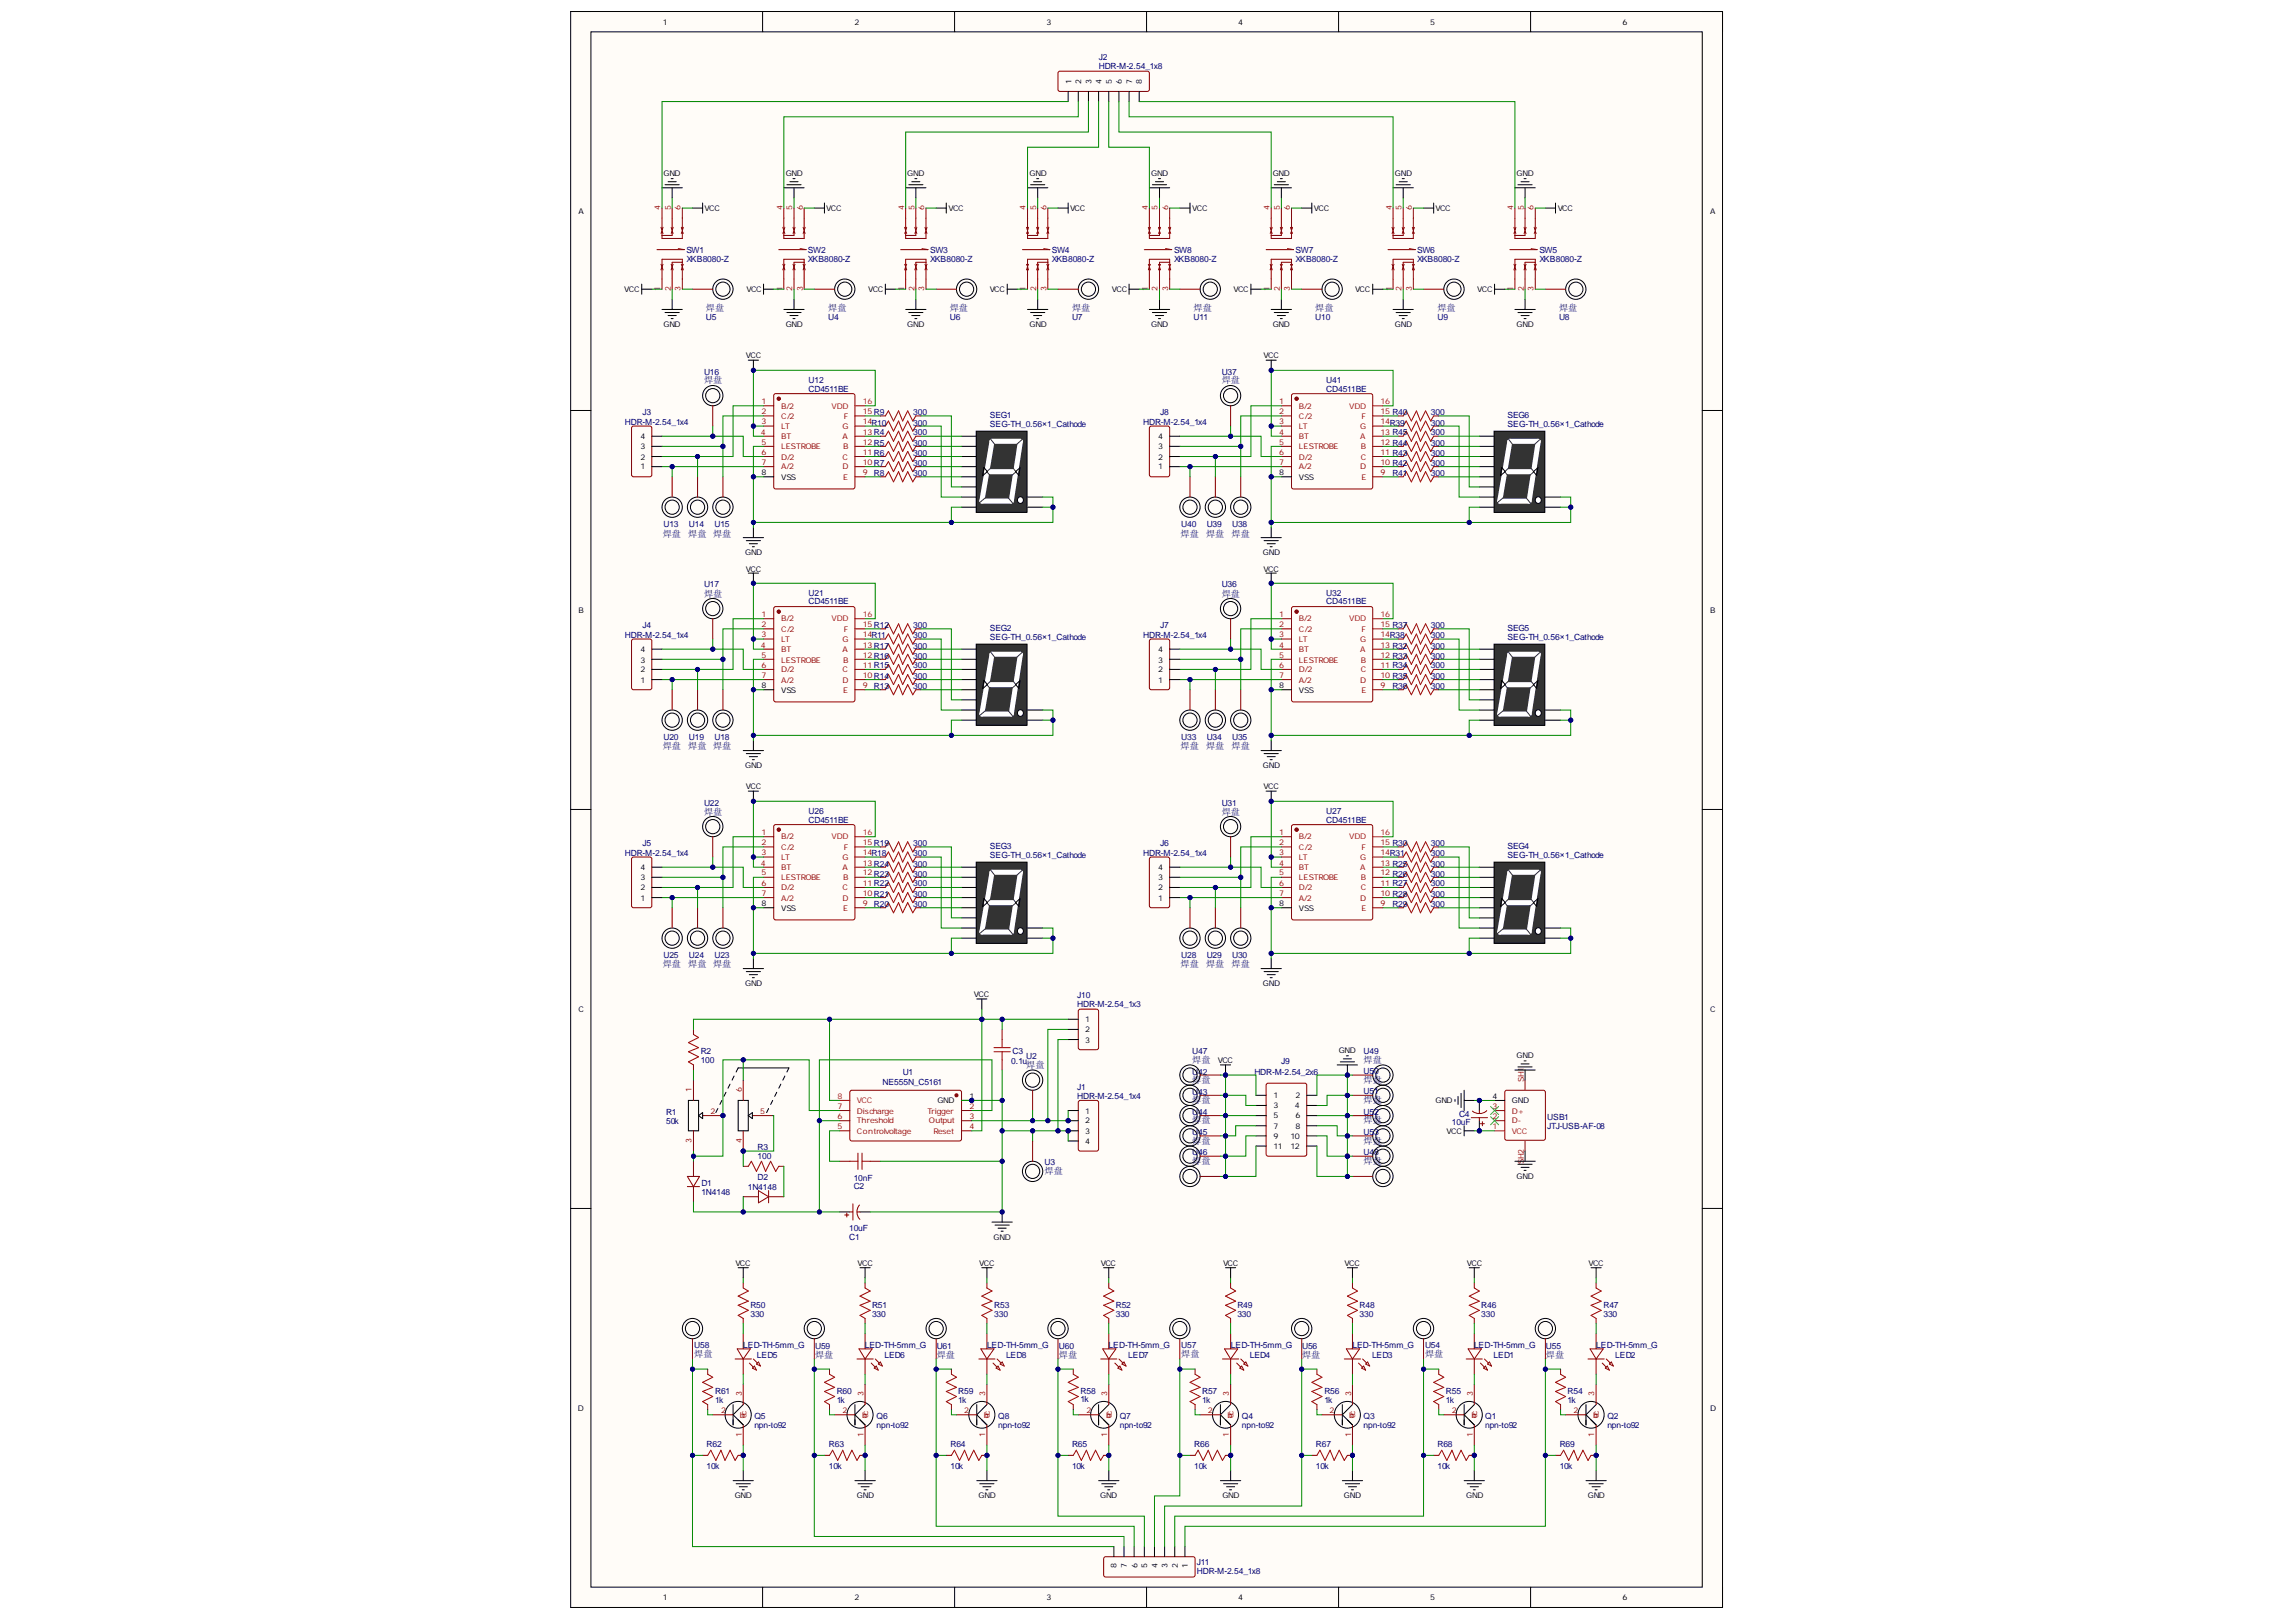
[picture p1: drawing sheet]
<svg xmlns="http://www.w3.org/2000/svg" width="297mm" height="210mm" viewBox="0 0 297 210" stroke-linecap="round" stroke-linejoin="round" font-family="sans-serif">
<defs><g id="words">
<g font-size="1.2" fill="#000080">
<text x="91.3" y="40.2">焊盘</text>
<text x="107.1" y="40.2">焊盘</text>
<text x="122.9" y="40.2">焊盘</text>
<text x="138.7" y="40.2">焊盘</text>
<text x="154.4" y="40.2">焊盘</text>
<text x="170.2" y="40.2">焊盘</text>
<text x="186" y="40.2">焊盘</text>
<text x="201.7" y="40.2">焊盘</text>
<text x="91.1" y="49.6">焊盘</text>
<text x="158.1" y="49.6">焊盘</text>
<text x="85.8" y="69.4">焊盘</text>
<text x="89.1" y="69.4">焊盘</text>
<text x="92.3" y="69.4">焊盘</text>
<text x="152.7" y="69.4">焊盘</text>
<text x="156" y="69.4">焊盘</text>
<text x="159.3" y="69.4">焊盘</text>
<text x="91.1" y="77.2">焊盘</text>
<text x="158.1" y="77.2">焊盘</text>
<text x="85.8" y="97">焊盘</text>
<text x="89.1" y="97">焊盘</text>
<text x="92.3" y="97">焊盘</text>
<text x="152.7" y="97">焊盘</text>
<text x="156" y="97">焊盘</text>
<text x="159.3" y="97">焊盘</text>
<text x="91.1" y="105.4">焊盘</text>
<text x="158.1" y="105.4">焊盘</text>
<text x="85.8" y="125.2">焊盘</text>
<text x="89.1" y="125.2">焊盘</text>
<text x="92.3" y="125.2">焊盘</text>
<text x="152.7" y="125.2">焊盘</text>
<text x="156" y="125.2">焊盘</text>
<text x="159.3" y="125.2">焊盘</text>
<text x="154.3" y="137.5">焊盘</text>
<text x="176.4" y="137.5">焊盘</text>
<text x="132.8" y="138.2">焊盘</text>
<text x="154.3" y="140.2">焊盘</text>
<text x="154.3" y="142.8">焊盘</text>
<text x="176.4" y="140.2">焊盘</text>
<text x="176.4" y="142.8">焊盘</text>
<text x="154.3" y="145.4">焊盘</text>
<text x="154.3" y="148">焊盘</text>
<text x="176.4" y="145.4">焊盘</text>
<text x="176.4" y="148">焊盘</text>
<text x="135.1" y="151.9">焊盘</text>
<text x="154.3" y="150.6">焊盘</text>
<text x="176.4" y="150.6">焊盘</text>
<text x="89.8" y="175.6">焊盘</text>
<text x="105.5" y="175.7">焊盘</text>
<text x="121.2" y="175.7">焊盘</text>
<text x="137" y="175.7">焊盘</text>
<text x="152.8" y="175.6">焊盘</text>
<text x="168.5" y="175.8">焊盘</text>
<text x="184.4" y="175.6">焊盘</text>
<text x="200" y="175.7">焊盘</text>
</g>
<g font-size="1.1" fill="#000080">
<text x="142.2" y="7.8">J2</text>
<text x="142.2" y="8.9">HDR-M-2.54_1x8</text>
<text x="88.8" y="32.8">SW1</text>
<text x="88.8" y="34">XKB8080-Z</text>
<text x="104.5" y="32.8">SW2</text>
<text x="104.5" y="34">XKB8080-Z</text>
<text x="120.3" y="32.8">SW3</text>
<text x="120.3" y="34">XKB8080-Z</text>
<text x="136.1" y="32.8">SW4</text>
<text x="136.1" y="34">XKB8080-Z</text>
<text x="151.9" y="32.8">SW8</text>
<text x="151.9" y="34">XKB8080-Z</text>
<text x="167.6" y="32.8">SW7</text>
<text x="167.6" y="34">XKB8080-Z</text>
<text x="183.3" y="32.8">SW6</text>
<text x="183.3" y="34">XKB8080-Z</text>
<text x="199.2" y="32.8">SW5</text>
<text x="199.2" y="34">XKB8080-Z</text>
<text x="91.3" y="41.4">U5</text>
<text x="107.1" y="41.4">U4</text>
<text x="122.9" y="41.4">U6</text>
<text x="138.7" y="41.4">U7</text>
<text x="154.4" y="41.4">U11</text>
<text x="170.2" y="41.4">U10</text>
<text x="186" y="41.4">U9</text>
<text x="201.7" y="41.4">U8</text>
<text x="83.1" y="53.7">J3</text>
<text x="91.1" y="48.5">U16</text>
<text x="104.6" y="49.6">U12</text>
<text x="104.6" y="50.7">CD4511BE</text>
<text x="118.1" y="53.7">300</text>
<text x="150.1" y="53.7">J8</text>
<text x="158.1" y="48.5">U37</text>
<text x="171.6" y="49.6">U41</text>
<text x="171.6" y="50.7">CD4511BE</text>
<text x="185.1" y="53.7">300</text>
<text x="80.8" y="55">HDR-M-2.54_1x4</text>
<text x="118.1" y="56.3">300</text>
<text x="118.1" y="57.7">300</text>
<text x="118.1" y="59">300</text>
<text x="118.1" y="55.1">300</text>
<text x="128" y="54.1">SEG1</text>
<text x="128" y="55.2">SEG-TH_0.56×1_Cathode</text>
<text x="147.9" y="55">HDR-M-2.54_1x4</text>
<text x="185.1" y="55.1">300</text>
<text x="185.1" y="59">300</text>
<text x="185.1" y="57.7">300</text>
<text x="185.1" y="56.3">300</text>
<text x="195" y="54.1">SEG6</text>
<text x="195" y="55.2">SEG-TH_0.56×1_Cathode</text>
<text x="113.1" y="61.6">R8</text>
<text x="118.1" y="60.3">300</text>
<text x="118.1" y="61.6">300</text>
<text x="180.1" y="61.6">R41</text>
<text x="185.1" y="61.6">300</text>
<text x="185.1" y="60.3">300</text>
<text x="85.8" y="68.2">U13</text>
<text x="89.1" y="68.2">U14</text>
<text x="92.4" y="68.2">U15</text>
<text x="152.8" y="68.2">U40</text>
<text x="156.1" y="68.2">U39</text>
<text x="159.4" y="68.2">U38</text>
<text x="91.1" y="76">U17</text>
<text x="104.6" y="77.1">U21</text>
<text x="158.1" y="76">U36</text>
<text x="171.6" y="77.1">U32</text>
<text x="80.8" y="82.6">HDR-M-2.54_1x4</text>
<text x="83.1" y="81.3">J4</text>
<text x="104.6" y="78.2">CD4511BE</text>
<text x="118.1" y="82.6">300</text>
<text x="118.1" y="81.3">300</text>
<text x="118.1" y="84">300</text>
<text x="128" y="81.6">SEG2</text>
<text x="128" y="82.8">SEG-TH_0.56×1_Cathode</text>
<text x="147.9" y="82.6">HDR-M-2.54_1x4</text>
<text x="150.1" y="81.3">J7</text>
<text x="171.6" y="78.2">CD4511BE</text>
<text x="185.1" y="84">300</text>
<text x="185.1" y="81.3">300</text>
<text x="185.1" y="82.6">300</text>
<text x="195" y="81.6">SEG5</text>
<text x="195" y="82.8">SEG-TH_0.56×1_Cathode</text>
<text x="113.1" y="89.2">R13</text>
<text x="118.1" y="89.2">300</text>
<text x="118.1" y="87.9">300</text>
<text x="118.1" y="86.5">300</text>
<text x="118.1" y="85.2">300</text>
<text x="180.1" y="89.2">R36</text>
<text x="185.1" y="85.2">300</text>
<text x="185.1" y="86.5">300</text>
<text x="185.1" y="87.9">300</text>
<text x="185.1" y="89.2">300</text>
<text x="85.8" y="95.7">U20</text>
<text x="89.1" y="95.7">U19</text>
<text x="92.4" y="95.7">U18</text>
<text x="152.8" y="95.7">U33</text>
<text x="156.1" y="95.7">U34</text>
<text x="159.4" y="95.7">U35</text>
<text x="91.1" y="104.2">U22</text>
<text x="104.6" y="105.3">U26</text>
<text x="104.6" y="106.4">CD4511BE</text>
<text x="158.1" y="104.2">U31</text>
<text x="171.6" y="105.3">U27</text>
<text x="171.6" y="106.4">CD4511BE</text>
<text x="80.8" y="110.8">HDR-M-2.54_1x4</text>
<text x="83.1" y="109.5">J5</text>
<text x="118.1" y="110.8">300</text>
<text x="118.1" y="109.5">300</text>
<text x="118.1" y="113.5">300</text>
<text x="118.1" y="112.2">300</text>
<text x="128" y="109.8">SEG3</text>
<text x="128" y="111">SEG-TH_0.56×1_Cathode</text>
<text x="147.9" y="110.8">HDR-M-2.54_1x4</text>
<text x="150.1" y="109.5">J6</text>
<text x="185.1" y="112.2">300</text>
<text x="185.1" y="113.5">300</text>
<text x="185.1" y="109.5">300</text>
<text x="185.1" y="110.8">300</text>
<text x="195" y="109.8">SEG4</text>
<text x="195" y="111">SEG-TH_0.56×1_Cathode</text>
<text x="113.1" y="117.4">R20</text>
<text x="118.1" y="117.4">300</text>
<text x="118.1" y="116.1">300</text>
<text x="118.1" y="114.7">300</text>
<text x="180.1" y="117.4">R29</text>
<text x="185.1" y="114.7">300</text>
<text x="185.1" y="116.1">300</text>
<text x="185.1" y="117.4">300</text>
<text x="85.8" y="123.9">U25</text>
<text x="89.1" y="123.9">U24</text>
<text x="92.4" y="123.9">U23</text>
<text x="152.8" y="123.9">U28</text>
<text x="156.1" y="123.9">U29</text>
<text x="159.4" y="123.9">U30</text>
<text x="139.4" y="129.2">J10</text>
<text x="139.4" y="130.4">HDR-M-2.54_1x3</text>
<text x="90.7" y="136.4">R2</text>
<text x="90.7" y="137.6">100</text>
<text x="130.8" y="137.7">0.1u</text>
<text x="131" y="136.4">C3</text>
<text x="132.8" y="137">U2</text>
<text x="154.3" y="136.4">U47</text>
<text x="165.8" y="137.7">J9</text>
<text x="176.4" y="136.3">U49</text>
<text x="114.2" y="140.4">NE555N_C5161</text>
<text x="116.8" y="139.1">U1</text>
<text x="139.4" y="141">J1</text>
<text x="139.4" y="142.2">HDR-M-2.54_1x4</text>
<text x="154.3" y="139.1">U42</text>
<text x="154.3" y="141.7">U43</text>
<text x="162.3" y="139.1">HDR-M-2.54_2x6</text>
<text x="176.4" y="139">U50</text>
<text x="176.4" y="141.6">U51</text>
<text x="86.2" y="144.3">R1</text>
<text x="86.2" y="145.5">50k</text>
<text x="98" y="148.9">R3</text>
<text x="154.3" y="144.3">U44</text>
<text x="154.3" y="146.9">U45</text>
<text x="154.3" y="149.5">U46</text>
<text x="176.4" y="149.5">U48</text>
<text x="176.4" y="144.3">U52</text>
<text x="176.4" y="146.9">U53</text>
<text x="187.8" y="145.6">10uF</text>
<text x="188.8" y="144.5">C4</text>
<text x="200.2" y="144.9">USB1</text>
<text x="200.2" y="146.1">JTJ-USB-AF-08</text>
<text x="90.7" y="153.5">D1</text>
<text x="90.7" y="154.7">1N4148</text>
<text x="96.7" y="154">1N4148</text>
<text x="98" y="150">100</text>
<text x="98" y="152.7">D2</text>
<text x="110.4" y="153.9">C2</text>
<text x="110.4" y="152.8">10nF</text>
<text x="135.1" y="150.8">U3</text>
<text x="109.9" y="160.5">C1</text>
<text x="109.9" y="159.3">10uF</text>
<text x="97.1" y="169.2">R50</text>
<text x="97.1" y="170.4">330</text>
<text x="112.8" y="169.2">R51</text>
<text x="112.8" y="170.4">330</text>
<text x="128.6" y="169.2">R53</text>
<text x="128.6" y="170.4">330</text>
<text x="144.4" y="169.2">R52</text>
<text x="144.4" y="170.4">330</text>
<text x="160.1" y="169.2">R49</text>
<text x="160.1" y="170.4">330</text>
<text x="175.9" y="169.2">R48</text>
<text x="175.9" y="170.4">330</text>
<text x="191.6" y="169.2">R46</text>
<text x="191.6" y="170.4">330</text>
<text x="207.4" y="169.2">R47</text>
<text x="207.4" y="170.4">330</text>
<text x="89.8" y="174.5">U58</text>
<text x="96.2" y="174.5">LED-TH-5mm_G</text>
<text x="97.9" y="175.8">LED5</text>
<text x="105.5" y="174.6">U59</text>
<text x="111.9" y="174.5">LED-TH-5mm_G</text>
<text x="114.4" y="175.8">LED6</text>
<text x="121.2" y="174.6">U61</text>
<text x="127.7" y="174.5">LED-TH-5mm_G</text>
<text x="130.2" y="175.8">LED8</text>
<text x="137" y="174.6">U60</text>
<text x="143.4" y="174.5">LED-TH-5mm_G</text>
<text x="146" y="175.8">LED7</text>
<text x="152.8" y="174.5">U57</text>
<text x="159.2" y="174.5">LED-TH-5mm_G</text>
<text x="161.7" y="175.8">LED4</text>
<text x="168.5" y="174.6">U56</text>
<text x="175" y="174.5">LED-TH-5mm_G</text>
<text x="177.5" y="175.8">LED3</text>
<text x="184.4" y="174.5">U54</text>
<text x="190.7" y="174.5">LED-TH-5mm_G</text>
<text x="193.2" y="175.8">LED1</text>
<text x="200" y="174.6">U55</text>
<text x="206.5" y="174.5">LED-TH-5mm_G</text>
<text x="209" y="175.8">LED2</text>
<text x="92.5" y="180.4">R61</text>
<text x="92.5" y="181.5">1k</text>
<text x="97.6" y="183.7">Q5</text>
<text x="97.6" y="184.8">npn-to92</text>
<text x="108.2" y="180.4">R60</text>
<text x="108.2" y="181.5">1k</text>
<text x="113.4" y="183.7">Q6</text>
<text x="113.4" y="184.8">npn-to92</text>
<text x="124" y="180.4">R59</text>
<text x="124" y="181.5">1k</text>
<text x="129.1" y="183.7">Q8</text>
<text x="129.1" y="184.8">npn-to92</text>
<text x="139.8" y="180.4">R58</text>
<text x="139.8" y="181.5">1k</text>
<text x="144.9" y="183.7">Q7</text>
<text x="144.9" y="184.8">npn-to92</text>
<text x="155.5" y="180.4">R57</text>
<text x="155.5" y="181.5">1k</text>
<text x="160.7" y="183.7">Q4</text>
<text x="160.7" y="184.8">npn-to92</text>
<text x="171.3" y="180.4">R56</text>
<text x="171.3" y="181.5">1k</text>
<text x="176.4" y="183.7">Q3</text>
<text x="176.4" y="184.8">npn-to92</text>
<text x="187.1" y="180.4">R55</text>
<text x="187.1" y="181.5">1k</text>
<text x="192.1" y="183.7">Q1</text>
<text x="192.1" y="184.8">npn-to92</text>
<text x="202.8" y="180.4">R54</text>
<text x="202.8" y="181.5">1k</text>
<text x="208" y="183.7">Q2</text>
<text x="208" y="184.8">npn-to92</text>
<text x="91.4" y="187.3">R62</text>
<text x="91.4" y="190.1">10k</text>
<text x="107.2" y="187.3">R63</text>
<text x="107.2" y="190.1">10k</text>
<text x="123" y="187.3">R64</text>
<text x="123" y="190.1">10k</text>
<text x="138.7" y="187.3">R65</text>
<text x="138.7" y="190.1">10k</text>
<text x="154.5" y="187.3">R66</text>
<text x="154.5" y="190.1">10k</text>
<text x="170.2" y="187.3">R67</text>
<text x="170.2" y="190.1">10k</text>
<text x="186" y="187.3">R68</text>
<text x="186" y="190.1">10k</text>
<text x="201.8" y="187.3">R69</text>
<text x="201.8" y="190.1">10k</text>
<text x="154.8" y="202.5">J11</text>
<text x="154.8" y="203.7">HDR-M-2.54_1x8</text>
</g>
<g font-size="1">
<text x="85.8" y="3.2">1</text>
<text x="110.5" y="3.2">2</text>
<text x="135.4" y="3.2">3</text>
<text x="160.2" y="3.2">4</text>
<text x="185" y="3.2">5</text>
<text x="209.9" y="3.2">6</text>
<text x="138.6" y="10.9" transform="rotate(-90 138.6 10.9)">1</text>
<text x="139.9" y="10.9" transform="rotate(-90 139.9 10.9)">2</text>
<text x="141.2" y="10.9" transform="rotate(-90 141.2 10.9)">3</text>
<text x="142.5" y="10.9" transform="rotate(-90 142.5 10.9)">4</text>
<text x="143.9" y="10.9" transform="rotate(-90 143.9 10.9)">5</text>
<text x="145.1" y="10.9" transform="rotate(-90 145.1 10.9)">6</text>
<text x="146.5" y="10.9" transform="rotate(-90 146.5 10.9)">7</text>
<text x="147.7" y="10.9" transform="rotate(-90 147.7 10.9)">8</text>
<text x="85.8" y="22.8">GND</text>
<text x="101.7" y="22.8">GND</text>
<text x="117.4" y="22.8">GND</text>
<text x="133.2" y="22.8">GND</text>
<text x="148.9" y="22.8">GND</text>
<text x="164.7" y="22.8">GND</text>
<text x="180.5" y="22.8">GND</text>
<text x="196.2" y="22.8">GND</text>
<text x="74.8" y="27.7">A</text>
<text x="91.2" y="27.3">VCC</text>
<text x="106.9" y="27.3">VCC</text>
<text x="122.7" y="27.3">VCC</text>
<text x="138.4" y="27.3">VCC</text>
<text x="154.3" y="27.3">VCC</text>
<text x="170" y="27.3">VCC</text>
<text x="185.7" y="27.3">VCC</text>
<text x="201.5" y="27.3">VCC</text>
<text x="221.2" y="27.7">A</text>
<text x="80.8" y="37.8">VCC</text>
<text x="96.6" y="37.8">VCC</text>
<text x="112.3" y="37.8">VCC</text>
<text x="128" y="37.8">VCC</text>
<text x="143.9" y="37.8">VCC</text>
<text x="159.6" y="37.8">VCC</text>
<text x="175.3" y="37.8">VCC</text>
<text x="191.1" y="37.8">VCC</text>
<text x="85.8" y="42.3">GND</text>
<text x="96.5" y="46.4">VCC</text>
<text x="101.7" y="42.3">GND</text>
<text x="117.4" y="42.3">GND</text>
<text x="133.2" y="42.3">GND</text>
<text x="148.9" y="42.3">GND</text>
<text x="163.5" y="46.4">VCC</text>
<text x="164.7" y="42.3">GND</text>
<text x="180.5" y="42.3">GND</text>
<text x="196.2" y="42.3">GND</text>
<text x="82.9" y="59.5">2</text>
<text x="82.9" y="58.1">3</text>
<text x="82.9" y="56.8">4</text>
<text x="127.3" y="58.1">B</text>
<text x="127.3" y="59.5">C</text>
<text x="149.9" y="59.5">2</text>
<text x="149.9" y="58.1">3</text>
<text x="149.9" y="56.8">4</text>
<text x="194.3" y="58.1">B</text>
<text x="194.3" y="59.5">C</text>
<text x="82.9" y="60.7">1</text>
<text x="98.5" y="61.5">8</text>
<text x="101.1" y="62.1">VSS</text>
<text x="127.3" y="60.7">D</text>
<text x="127.3" y="62.1">E</text>
<text x="127.3" y="63.4">F</text>
<text x="127.3" y="64.7">G</text>
<text x="130.7" y="64.7">G2</text>
<text x="149.9" y="60.7">1</text>
<text x="165.5" y="61.5">8</text>
<text x="168" y="62.1">VSS</text>
<text x="194.3" y="60.7">D</text>
<text x="194.3" y="62.1">E</text>
<text x="194.3" y="63.4">F</text>
<text x="194.3" y="64.7">G</text>
<text x="197.7" y="64.7">G2</text>
<text x="96.4" y="71.9">GND</text>
<text x="130.7" y="66.1">G1</text>
<text x="163.4" y="71.9">GND</text>
<text x="197.7" y="66.1">G1</text>
<text x="96.5" y="74">VCC</text>
<text x="163.5" y="74">VCC</text>
<text x="74.8" y="79.3">B</text>
<text x="221.2" y="79.3">B</text>
<text x="82.9" y="88.4">1</text>
<text x="82.9" y="87">2</text>
<text x="82.9" y="85.7">3</text>
<text x="82.9" y="84.4">4</text>
<text x="98.5" y="89">8</text>
<text x="101.1" y="89.6">VSS</text>
<text x="127.3" y="85.7">B</text>
<text x="127.3" y="87">C</text>
<text x="127.3" y="88.4">D</text>
<text x="127.3" y="89.6">E</text>
<text x="149.9" y="88.4">1</text>
<text x="149.9" y="87">2</text>
<text x="149.9" y="85.7">3</text>
<text x="149.9" y="84.4">4</text>
<text x="165.5" y="89">8</text>
<text x="168" y="89.6">VSS</text>
<text x="194.3" y="85.7">B</text>
<text x="194.3" y="87">C</text>
<text x="194.3" y="88.4">D</text>
<text x="194.3" y="89.6">E</text>
<text x="127.3" y="91">F</text>
<text x="127.3" y="92.2">G</text>
<text x="127.3" y="93.6">DP</text>
<text x="130.7" y="93.6">G1</text>
<text x="130.7" y="92.2">G2</text>
<text x="194.3" y="91">F</text>
<text x="194.3" y="92.2">G</text>
<text x="194.3" y="93.6">DP</text>
<text x="197.7" y="93.6">G1</text>
<text x="197.7" y="92.2">G2</text>
<text x="96.4" y="99.4">GND</text>
<text x="163.4" y="99.4">GND</text>
<text x="96.5" y="102.1">VCC</text>
<text x="163.5" y="102.1">VCC</text>
<text x="82.9" y="113.9">3</text>
<text x="82.9" y="112.6">4</text>
<text x="127.3" y="113.9">B</text>
<text x="149.9" y="113.9">3</text>
<text x="149.9" y="112.6">4</text>
<text x="194.3" y="113.9">B</text>
<text x="82.9" y="116.6">1</text>
<text x="82.9" y="115.2">2</text>
<text x="98.5" y="117.3">8</text>
<text x="101.1" y="117.8">VSS</text>
<text x="127.3" y="115.2">C</text>
<text x="127.3" y="116.6">D</text>
<text x="127.3" y="117.8">E</text>
<text x="127.3" y="119.2">F</text>
<text x="149.9" y="116.6">1</text>
<text x="149.9" y="115.2">2</text>
<text x="165.5" y="117.3">8</text>
<text x="168" y="117.8">VSS</text>
<text x="194.3" y="115.2">C</text>
<text x="194.3" y="116.6">D</text>
<text x="194.3" y="117.8">E</text>
<text x="194.3" y="119.2">F</text>
<text x="127.3" y="120.5">G</text>
<text x="130.7" y="121.8">G1</text>
<text x="130.7" y="120.5">G2</text>
<text x="194.3" y="120.5">G</text>
<text x="197.7" y="121.8">G1</text>
<text x="197.7" y="120.5">G2</text>
<text x="74.8" y="130.9">C</text>
<text x="96.4" y="127.6">GND</text>
<text x="126" y="129.1">VCC</text>
<text x="163.4" y="127.6">GND</text>
<text x="221.2" y="130.9">C</text>
<text x="140.4" y="134.9">3</text>
<text x="140.4" y="132.3">1</text>
<text x="140.4" y="133.6">2</text>
<text x="157.6" y="137.6">VCC</text>
<text x="173.2" y="136.3">GND</text>
<text x="196.2" y="136.9">GND</text>
<text x="121.3" y="142.8">GND</text>
<text x="125.4" y="142.2">1</text>
<text x="164.7" y="142.1">1</text>
<text x="164.7" y="143.4">3</text>
<text x="167.5" y="143.4">4</text>
<text x="167.6" y="142.1">2</text>
<text x="185.7" y="142.8">GND</text>
<text x="193.1" y="142.2">4</text>
<text x="195.6" y="142.8">GND</text>
<text x="140.4" y="144.1">1</text>
<text x="140.4" y="145.4">2</text>
<text x="140.4" y="146.7">3</text>
<text x="140.4" y="148">4</text>
<text x="164.7" y="144.7">5</text>
<text x="164.7" y="146.1">7</text>
<text x="164.7" y="147.4">9</text>
<text x="164.7" y="148.7">11</text>
<text x="166.9" y="147.4">10</text>
<text x="166.9" y="148.7">12</text>
<text x="167.6" y="144.7">6</text>
<text x="167.6" y="146.1">8</text>
<text x="187.1" y="146.7">VCC</text>
<text x="196.2" y="152.6">GND</text>
<text x="128.5" y="160.4">GND</text>
<text x="95.1" y="163.8">VCC</text>
<text x="111" y="163.8">VCC</text>
<text x="126.7" y="163.8">VCC</text>
<text x="142.4" y="163.8">VCC</text>
<text x="158.2" y="163.8">VCC</text>
<text x="174" y="163.8">VCC</text>
<text x="189.8" y="163.8">VCC</text>
<text x="205.5" y="163.8">VCC</text>
<text x="74.8" y="182.6">D</text>
<text x="221.2" y="182.6">D</text>
<text x="95.1" y="193.9">GND</text>
<text x="110.9" y="193.9">GND</text>
<text x="126.6" y="193.9">GND</text>
<text x="142.3" y="193.9">GND</text>
<text x="158.1" y="193.9">GND</text>
<text x="173.9" y="193.9">GND</text>
<text x="189.7" y="193.9">GND</text>
<text x="205.4" y="193.9">GND</text>
<text x="144.4" y="202.9" transform="rotate(-90 144.4 202.9)">8</text>
<text x="145.8" y="202.9" transform="rotate(-90 145.8 202.9)">7</text>
<text x="147.1" y="202.9" transform="rotate(-90 147.1 202.9)">6</text>
<text x="148.4" y="202.9" transform="rotate(-90 148.4 202.9)">5</text>
<text x="149.8" y="202.9" transform="rotate(-90 149.8 202.9)">4</text>
<text x="151" y="202.9" transform="rotate(-90 151 202.9)">3</text>
<text x="152.4" y="202.9" transform="rotate(-90 152.4 202.9)">2</text>
<text x="153.7" y="202.9" transform="rotate(-90 153.7 202.9)">1</text>
<text x="85.8" y="207.1">1</text>
<text x="110.5" y="207.1">2</text>
<text x="135.4" y="207.1">3</text>
<text x="160.2" y="207.1">4</text>
<text x="185" y="207.1">5</text>
<text x="209.9" y="207.1">6</text>
</g>
<g font-size="1" fill="#800">
<text x="85.4" y="27.2" transform="rotate(-90 85.4 27.2)">4</text>
<text x="86.8" y="27.2" transform="rotate(-90 86.8 27.2)">5</text>
<text x="88" y="27.2" transform="rotate(-90 88 27.2)">6</text>
<text x="101.2" y="27.2" transform="rotate(-90 101.2 27.2)">4</text>
<text x="102.5" y="27.2" transform="rotate(-90 102.5 27.2)">5</text>
<text x="103.8" y="27.2" transform="rotate(-90 103.8 27.2)">6</text>
<text x="117" y="27.2" transform="rotate(-90 117 27.2)">4</text>
<text x="118.3" y="27.2" transform="rotate(-90 118.3 27.2)">5</text>
<text x="119.6" y="27.2" transform="rotate(-90 119.6 27.2)">6</text>
<text x="132.7" y="27.2" transform="rotate(-90 132.7 27.2)">4</text>
<text x="134" y="27.2" transform="rotate(-90 134 27.2)">5</text>
<text x="135.4" y="27.2" transform="rotate(-90 135.4 27.2)">6</text>
<text x="148.5" y="27.2" transform="rotate(-90 148.5 27.2)">4</text>
<text x="149.8" y="27.2" transform="rotate(-90 149.8 27.2)">5</text>
<text x="151.1" y="27.2" transform="rotate(-90 151.1 27.2)">6</text>
<text x="164.2" y="27.2" transform="rotate(-90 164.2 27.2)">4</text>
<text x="165.6" y="27.2" transform="rotate(-90 165.6 27.2)">5</text>
<text x="166.9" y="27.2" transform="rotate(-90 166.9 27.2)">6</text>
<text x="180" y="27.2" transform="rotate(-90 180 27.2)">4</text>
<text x="181.3" y="27.2" transform="rotate(-90 181.3 27.2)">5</text>
<text x="182.7" y="27.2" transform="rotate(-90 182.7 27.2)">6</text>
<text x="195.8" y="27.2" transform="rotate(-90 195.8 27.2)">4</text>
<text x="197.1" y="27.2" transform="rotate(-90 197.1 27.2)">5</text>
<text x="198.4" y="27.2" transform="rotate(-90 198.4 27.2)">6</text>
<text x="85.4" y="37.7" transform="rotate(-90 85.4 37.7)">1</text>
<text x="86.8" y="37.7" transform="rotate(-90 86.8 37.7)">2</text>
<text x="88" y="37.7" transform="rotate(-90 88 37.7)">3</text>
<text x="101.2" y="37.7" transform="rotate(-90 101.2 37.7)">1</text>
<text x="102.5" y="37.7" transform="rotate(-90 102.5 37.7)">2</text>
<text x="103.8" y="37.7" transform="rotate(-90 103.8 37.7)">3</text>
<text x="117" y="37.7" transform="rotate(-90 117 37.7)">1</text>
<text x="118.3" y="37.7" transform="rotate(-90 118.3 37.7)">2</text>
<text x="119.6" y="37.7" transform="rotate(-90 119.6 37.7)">3</text>
<text x="132.7" y="37.7" transform="rotate(-90 132.7 37.7)">1</text>
<text x="134" y="37.7" transform="rotate(-90 134 37.7)">2</text>
<text x="135.4" y="37.7" transform="rotate(-90 135.4 37.7)">3</text>
<text x="148.5" y="37.7" transform="rotate(-90 148.5 37.7)">1</text>
<text x="149.8" y="37.7" transform="rotate(-90 149.8 37.7)">2</text>
<text x="151.1" y="37.7" transform="rotate(-90 151.1 37.7)">3</text>
<text x="164.2" y="37.7" transform="rotate(-90 164.2 37.7)">1</text>
<text x="165.6" y="37.7" transform="rotate(-90 165.6 37.7)">2</text>
<text x="166.9" y="37.7" transform="rotate(-90 166.9 37.7)">3</text>
<text x="180" y="37.7" transform="rotate(-90 180 37.7)">1</text>
<text x="181.3" y="37.7" transform="rotate(-90 181.3 37.7)">2</text>
<text x="182.7" y="37.7" transform="rotate(-90 182.7 37.7)">3</text>
<text x="195.8" y="37.7" transform="rotate(-90 195.8 37.7)">1</text>
<text x="197.1" y="37.7" transform="rotate(-90 197.1 37.7)">2</text>
<text x="198.4" y="37.7" transform="rotate(-90 198.4 37.7)">3</text>
<text x="98.5" y="52.3">1</text>
<text x="98.5" y="53.6">2</text>
<text x="101.1" y="52.9">B/2</text>
<text x="111.6" y="53.6">15 R9</text>
<text x="165.5" y="52.3">1</text>
<text x="165.5" y="53.6">2</text>
<text x="168" y="52.9">B/2</text>
<text x="178.6" y="53.6">15 R40</text>
<text x="98.4" y="56.3">4</text>
<text x="98.5" y="54.9">3</text>
<text x="98.5" y="57.5">5</text>
<text x="98.5" y="58.9">6</text>
<text x="101.1" y="54.2">C/2</text>
<text x="101.1" y="55.5">LT</text>
<text x="101.1" y="56.8">BT</text>
<text x="101.1" y="58.1">LESTROBE</text>
<text x="101.1" y="59.5">D/2</text>
<text x="109" y="59.5">C</text>
<text x="109" y="56.8">A</text>
<text x="109" y="55.5">G</text>
<text x="109.1" y="58.1">B</text>
<text x="109.2" y="54.2">F</text>
<text x="111.6" y="58.9">11 R6</text>
<text x="111.6" y="57.5">12 R5</text>
<text x="111.6" y="56.3">13 R4</text>
<text x="111.6" y="54.9">14R10</text>
<text x="165.5" y="54.9">3</text>
<text x="165.5" y="56.3">4</text>
<text x="165.5" y="57.5">5</text>
<text x="165.5" y="58.9">6</text>
<text x="168" y="54.2">C/2</text>
<text x="168" y="55.5">LT</text>
<text x="168" y="56.8">BT</text>
<text x="168" y="58.1">LESTROBE</text>
<text x="168" y="59.5">D/2</text>
<text x="176" y="56.8">A</text>
<text x="176" y="55.5">G</text>
<text x="176.1" y="59.5">C</text>
<text x="176.1" y="58.1">B</text>
<text x="176.2" y="54.2">F</text>
<text x="178.6" y="58.9">11 R43</text>
<text x="178.6" y="57.5">12 R44</text>
<text x="178.6" y="56.3">13 R45</text>
<text x="178.6" y="54.9">14R39</text>
<text x="98.5" y="60.1">7</text>
<text x="101.1" y="60.7">A/2</text>
<text x="109" y="60.7">D</text>
<text x="109.1" y="62.1">E</text>
<text x="111.6" y="61.5">9</text>
<text x="111.6" y="60.1">10 R7</text>
<text x="165.5" y="60.1">7</text>
<text x="168" y="60.7">A/2</text>
<text x="176" y="60.7">D</text>
<text x="176.2" y="62.1">E</text>
<text x="178.6" y="61.5">9</text>
<text x="178.6" y="60.1">10 R42</text>
<text x="98.4" y="83.8">4</text>
<text x="98.5" y="79.8">1</text>
<text x="98.5" y="81.2">2</text>
<text x="98.5" y="82.4">3</text>
<text x="101.1" y="80.4">B/2</text>
<text x="101.1" y="81.8">C/2</text>
<text x="101.1" y="83">LT</text>
<text x="109" y="83">G</text>
<text x="109.2" y="81.8">F</text>
<text x="111.6" y="83.8">13 R17</text>
<text x="111.6" y="82.4">14R11</text>
<text x="111.6" y="81.2">15 R12</text>
<text x="165.5" y="79.8">1</text>
<text x="165.5" y="81.2">2</text>
<text x="165.5" y="82.4">3</text>
<text x="165.5" y="83.8">4</text>
<text x="168" y="80.4">B/2</text>
<text x="168" y="81.8">C/2</text>
<text x="168" y="83">LT</text>
<text x="176" y="83">G</text>
<text x="176.2" y="81.8">F</text>
<text x="178.6" y="83.8">13 R32</text>
<text x="178.6" y="82.4">14R38</text>
<text x="178.6" y="81.2">15 R37</text>
<text x="98.5" y="85.2">5</text>
<text x="98.5" y="86.4">6</text>
<text x="98.5" y="87.8">7</text>
<text x="101.1" y="84.4">BT</text>
<text x="101.1" y="85.7">LESTROBE</text>
<text x="101.1" y="87">D/2</text>
<text x="101.1" y="88.4">A/2</text>
<text x="109" y="88.4">D</text>
<text x="109" y="87">C</text>
<text x="109" y="84.4">A</text>
<text x="109.1" y="89.6">E</text>
<text x="109.1" y="85.7">B</text>
<text x="111.6" y="89">9</text>
<text x="111.6" y="87.8">10 R14</text>
<text x="111.6" y="86.4">11 R15</text>
<text x="111.6" y="85.2">12 R16</text>
<text x="165.5" y="85.2">5</text>
<text x="165.5" y="86.4">6</text>
<text x="165.5" y="87.8">7</text>
<text x="168" y="84.4">BT</text>
<text x="168" y="85.7">LESTROBE</text>
<text x="168" y="87">D/2</text>
<text x="168" y="88.4">A/2</text>
<text x="176" y="88.4">D</text>
<text x="176" y="84.4">A</text>
<text x="176.1" y="87">C</text>
<text x="176.1" y="85.7">B</text>
<text x="176.2" y="89.6">E</text>
<text x="178.6" y="89">9</text>
<text x="178.6" y="87.8">10 R35</text>
<text x="178.6" y="86.4">11 R34</text>
<text x="178.6" y="85.2">12 R33</text>
<text x="98.4" y="112">4</text>
<text x="98.5" y="108">1</text>
<text x="98.5" y="109.4">2</text>
<text x="98.5" y="110.7">3</text>
<text x="98.5" y="113.3">5</text>
<text x="101.1" y="108.6">B/2</text>
<text x="101.1" y="110">C/2</text>
<text x="101.1" y="111.3">LT</text>
<text x="101.1" y="112.6">BT</text>
<text x="101.1" y="113.9">LESTROBE</text>
<text x="109" y="112.6">A</text>
<text x="109" y="111.3">G</text>
<text x="109.1" y="113.9">B</text>
<text x="109.2" y="110">F</text>
<text x="111.6" y="113.3">12 R23</text>
<text x="111.6" y="112">13 R24</text>
<text x="111.6" y="110.7">14R18</text>
<text x="111.6" y="109.4">15 R19</text>
<text x="165.5" y="108">1</text>
<text x="165.5" y="109.4">2</text>
<text x="165.5" y="110.7">3</text>
<text x="165.5" y="112">4</text>
<text x="165.5" y="113.3">5</text>
<text x="168" y="108.6">B/2</text>
<text x="168" y="110">C/2</text>
<text x="168" y="111.3">LT</text>
<text x="168" y="112.6">BT</text>
<text x="168" y="113.9">LESTROBE</text>
<text x="176" y="112.6">A</text>
<text x="176" y="111.3">G</text>
<text x="176.1" y="113.9">B</text>
<text x="176.2" y="110">F</text>
<text x="178.6" y="113.3">12 R26</text>
<text x="178.6" y="112">13 R25</text>
<text x="178.6" y="110.7">14R31</text>
<text x="178.6" y="109.4">15 R30</text>
<text x="98.5" y="114.6">6</text>
<text x="98.5" y="116">7</text>
<text x="101.1" y="115.2">D/2</text>
<text x="101.1" y="116.6">A/2</text>
<text x="109" y="116.6">D</text>
<text x="109" y="115.2">C</text>
<text x="109.1" y="117.8">E</text>
<text x="111.6" y="117.3">9</text>
<text x="111.6" y="116">10 R21</text>
<text x="111.6" y="114.6">11 R22</text>
<text x="165.5" y="114.6">6</text>
<text x="165.5" y="116">7</text>
<text x="168" y="115.2">D/2</text>
<text x="168" y="116.6">A/2</text>
<text x="176" y="116.6">D</text>
<text x="176.1" y="115.2">C</text>
<text x="176.2" y="117.8">E</text>
<text x="178.6" y="117.3">9</text>
<text x="178.6" y="116">10 R28</text>
<text x="178.6" y="114.6">11 R27</text>
<text x="89.5" y="141.3" transform="rotate(-90 89.5 141.3)">1</text>
<text x="96" y="141.3" transform="rotate(-90 96 141.3)">6</text>
<text x="108.3" y="143.5">7</text>
<text x="125.4" y="143.5">2</text>
<text x="193.1" y="143.5">3</text>
<text x="197.1" y="140.1" transform="rotate(-90 197.1 140.1)">SH1</text>
<text x="89.5" y="147.9" transform="rotate(-90 89.5 147.9)">3</text>
<text x="91.9" y="144.2">2</text>
<text x="96" y="147.9" transform="rotate(-90 96 147.9)">4</text>
<text x="98.4" y="144.2">5</text>
<text x="108.3" y="146.1">5</text>
<text x="108.3" y="144.8">6</text>
<text x="110.9" y="146.7">Controlvoltage</text>
<text x="110.9" y="145.4">Threshold</text>
<text x="110.9" y="144.1">Discharge</text>
<text x="120" y="144.1">Trigger</text>
<text x="120.2" y="145.4">Output</text>
<text x="120.8" y="146.7">Reset</text>
<text x="125.4" y="144.8">3</text>
<text x="125.4" y="146.1">4</text>
<text x="193.1" y="144.8">2</text>
<text x="195.6" y="145.4">D-</text>
<text x="195.6" y="144.1">D+</text>
<text x="197.1" y="150.6" transform="rotate(-90 197.1 150.6)">SH2</text>
<text x="93.3" y="182.9">2</text>
<text x="95.7" y="183.5">b</text>
<text x="96" y="185.9" transform="rotate(-90 96 185.9)">1</text>
<text x="96" y="180.7" transform="rotate(-90 96 180.7)">3</text>
<text x="96.6" y="183.5" transform="rotate(-90 96.6 183.5)">ec</text>
<text x="109" y="182.9">2</text>
<text x="111.5" y="183.5">b</text>
<text x="111.7" y="185.9" transform="rotate(-90 111.7 185.9)">1</text>
<text x="111.7" y="180.7" transform="rotate(-90 111.7 180.7)">3</text>
<text x="112.3" y="183.5" transform="rotate(-90 112.3 183.5)">ec</text>
<text x="124.7" y="182.9">2</text>
<text x="127.3" y="183.5">b</text>
<text x="127.4" y="185.9" transform="rotate(-90 127.4 185.9)">1</text>
<text x="127.4" y="180.7" transform="rotate(-90 127.4 180.7)">3</text>
<text x="128" y="183.5" transform="rotate(-90 128 183.5)">ec</text>
<text x="140.6" y="182.9">2</text>
<text x="143.1" y="183.5">b</text>
<text x="143.3" y="185.9" transform="rotate(-90 143.3 185.9)">1</text>
<text x="143.3" y="180.7" transform="rotate(-90 143.3 180.7)">3</text>
<text x="143.9" y="183.5" transform="rotate(-90 143.9 183.5)">ec</text>
<text x="156.3" y="182.9">2</text>
<text x="158.8" y="183.5">b</text>
<text x="159" y="185.9" transform="rotate(-90 159 185.9)">1</text>
<text x="159" y="180.7" transform="rotate(-90 159 180.7)">3</text>
<text x="159.6" y="183.5" transform="rotate(-90 159.6 183.5)">ec</text>
<text x="172" y="182.9">2</text>
<text x="174.5" y="183.5">b</text>
<text x="174.8" y="185.9" transform="rotate(-90 174.8 185.9)">1</text>
<text x="174.8" y="180.7" transform="rotate(-90 174.8 180.7)">3</text>
<text x="175.3" y="183.5" transform="rotate(-90 175.3 183.5)">ec</text>
<text x="187.8" y="182.9">2</text>
<text x="190.4" y="183.5">b</text>
<text x="190.5" y="185.9" transform="rotate(-90 190.5 185.9)">1</text>
<text x="190.5" y="180.7" transform="rotate(-90 190.5 180.7)">3</text>
<text x="191.1" y="183.5" transform="rotate(-90 191.1 183.5)">ec</text>
<text x="203.6" y="182.9">2</text>
<text x="206.1" y="183.5">b</text>
<text x="206.3" y="185.9" transform="rotate(-90 206.3 185.9)">1</text>
<text x="206.3" y="180.7" transform="rotate(-90 206.3 180.7)">3</text>
<text x="206.9" y="183.5" transform="rotate(-90 206.9 183.5)">ec</text>
</g>
<g font-size="1" fill="#f00">
<text x="107.6" y="52.9">VDD</text>
<text x="111.6" y="52.3">16</text>
<text x="174.5" y="52.9">VDD</text>
<text x="178.6" y="52.3">16</text>
<text x="107.6" y="80.4">VDD</text>
<text x="111.6" y="79.8">16</text>
<text x="174.5" y="80.4">VDD</text>
<text x="178.6" y="79.8">16</text>
<text x="107.6" y="108.6">VDD</text>
<text x="111.6" y="108">16</text>
<text x="174.5" y="108.6">VDD</text>
<text x="178.6" y="108">16</text>
<text x="108.3" y="142.2">8</text>
<text x="110.9" y="142.8">VCC</text>
<text x="193.1" y="146.1">1</text>
<text x="195.6" y="146.7">VCC</text>
</g>
</g></defs>
<path d="M73.8 1.5h149v206.5h-149z" fill-rule="evenodd" fill="#fffcf8"/>
<path d="M73.8 1.5h149v206.5h-149z" fill="none" stroke="#000" stroke-width=".13"/>
<path d="M76.4 4.1h143.8v201.3h-143.8z" fill-rule="evenodd" fill="#fffcf8"/>
<g fill="none" stroke="#000" stroke-width=".13">
<path d="M73.8 1.5h2.6M76.4 4.1h143.8v201.3h-143.8zM98.7 1.5v2.6M123.5 1.5v2.6M148.3 1.5v2.6M173.2 1.5v2.6M198 1.5v2.6M220.2 1.5h2.6v2.6M73.8 53.1h2.6M220.2 53.1h2.6M73.8 104.8h2.6M220.2 104.8h2.6"/>
<path d="M73.8 156.4h2.6M220.2 156.4h2.6M98.7 205.4v2.6M123.5 205.4v2.6M148.3 205.4v2.6M173.2 205.4v2.6M198 205.4v2.6M222.8 205.4v2.6"/>
</g>
<circle cx="93.5" cy="144.4" r=".26" fill="#000080"/>
<circle cx="93.5" cy="144.4" r=".26" fill="none" stroke="#000080" stroke-width=".13"/>
<circle cx="96.2" cy="149" r=".26" fill="#000080"/>
<circle cx="96.2" cy="149" r=".26" fill="none" stroke="#000080" stroke-width=".13"/>
<path d="M89.1 142.4h1.3v3.9h-1.3zM95.5 142.4h1.3v3.9h-1.3z" fill="none" stroke="#000" stroke-width=".13"/>
<path d="M89.7 139.8v2.6M90.9 144.4h2.6" fill="none" stroke="#800" stroke-width=".13"/>
<circle cx="93.5" cy="144.4" r=".26" fill="#000080"/>
<circle cx="93.5" cy="144.4" r=".26" fill="none" stroke="#000080" stroke-width=".13"/>
<path d="M89.7 146.3v2.7M96.2 146.3v2.7" fill="none" stroke="#800" stroke-width=".13"/>
<circle cx="96.2" cy="149" r=".26" fill="#000080"/>
<circle cx="96.2" cy="149" r=".26" fill="none" stroke="#000080" stroke-width=".13"/>
<path d="M96.2 139.8v2.6M97.3 144.4h2.7" fill="none" stroke="#800" stroke-width=".13"/>
<g fill="none" stroke="#000" stroke-width=".13">
<path d="M95 139.3l-.3 .5M95.2 138.7l.3-.5h6.6l-.3 .5M101.5 139.3l-.2 .5M90.4 144.4l.5-.4v.8zM92.9 143.5l-.3 .5M93.4 142.4l-.3 .5M93.9 141.4l-.2 .5M94.4 140.3l-.2 .5M96.8 144.4l.5-.4v.8zM99.4 143.5l-.2 .5M100 142.4l-.3 .5M100.5 141.4l-.3 .5"/>
<path d="M101 140.3l-.2 .5"/>
</g>
<circle cx="125.7" cy="142.4" r=".26" fill="#000080"/>
<circle cx="125.7" cy="142.4" r=".26" fill="none" stroke="#000080" stroke-width=".13"/>
<path d="M110 141.2l.2-.1h14.1l.1 .3v6.1l-.3 .2-14-.1-.2-.2z" fill="none" stroke="#800" stroke-width=".13"/>
<circle cx="123.7" cy="141.7" r=".2" fill="#800"/>
<circle cx="123.7" cy="141.7" r=".2" fill="none" stroke="#800" stroke-width=".13"/>
<path d="M124.4 142.4h1.3" fill="none" stroke="#000" stroke-width=".13"/>
<circle cx="125.7" cy="142.4" r=".26" fill="#000080"/>
<circle cx="125.7" cy="142.4" r=".26" fill="none" stroke="#000080" stroke-width=".13"/>
<g fill="none" stroke="#800" stroke-width=".13">
<path d="M89.7 133.2v.7M89.7 137.8v.7M88.9 152.2h1.6l-.8 1.4zM88.9 153.6h1.6M89.7 150.3v1.9M89.7 153.6v1.9M96.2 150.9h.6M96.2 154.9h1.9M98.1 154.1l1.3 .8-1.3 .8zM99.4 154.9h2M99.4 154.1v1.6M100.8 150.9h.6"/>
<path d="M108.6 143.7h1.3M108.6 145h1.3M108.6 146.3h1.3M108.6 150.3h1.3M109.3 157.2h.5M109.6 157v.5M109.9 156.8h.4M110.3 155.8v2.1M110.9 156.8h.4M111.2 155.9a1.41 1.41 0 0 0 0 1.9M112.6 150.3h1.3M124.4 143.7h1.3"/>
<path d="M124.4 145h1.3M124.4 146.3h1.3M133.6 141.1v2.6"/>
</g>
<path d="M108.6 142.4h1.3" fill="none" stroke="#f00" stroke-width=".13"/>
<g fill="none" stroke="#000" stroke-width=".13">
<path d="M108.6 156.8h1.3M111.3 156.8h1.3M128.3 158.2h2.7M128.7 158.5h1.9M129.1 158.9h1.1M129.5 159.3h.3M129.6 156.8v1.4"/>
<circle cx="133.6" cy="139.8" r="1.31"/>
<circle cx="133.6" cy="139.8" r=".92"/>
</g>
<path d="M89.7 133.9l.7 .4-1.3 .6 1.3 .7-1.3 .5 1.3 .7-1.3 .6 .6 .4M96.8 150.9l.4-.6 .7 1.3 .6-1.3 .5 1.3 .7-1.3 .7 1.3 .4-.7M109.9 150.3h1.1M111 149.2v2.1M111.5 149.2v2.1M111.5 150.3h1.1" fill="none" stroke="#a00000" stroke-width=".13"/>
<circle cx="129.7" cy="156.8" r=".26" fill="#000080"/>
<circle cx="129.7" cy="156.8" r=".26" fill="none" stroke="#000080" stroke-width=".13"/>
<g fill="none" stroke="#000" stroke-width=".13">
<path d="M138.2 11.8v1.3M139.5 11.8v1.3M140.8 11.8v1.3M142.1 11.8v1.3M143.4 11.8v1.3M144.8 11.8v1.3M146.1 11.8v1.3M147.4 11.8v1.3M83 36.8v1.3M83 37.4h1.3M85.6 24.3h2.7M86 23.9h1.9"/>
<path d="M86.4 23.5h1.1M86.8 23.1h.3M87 24.3v1.3M87 38.7v1.3M89.6 26.9h1.3M90.9 26.3v1.3M98.8 37.4h1.3M98.8 36.8v1.3M101.4 24.3h2.6M101.8 23.9h1.8M102.2 23.5h1M102.6 23.1h.3"/>
<path d="M102.7 24.3v1.3M102.7 38.7v1.3M105.4 26.9h1.3M106.7 26.3v1.3M114.5 37.4h1.4M114.5 36.8v1.3M117.2 24.3h2.6M117.6 23.9h1.8M118 23.5h1M118.4 23.1h.2M118.5 24.3v1.3M118.5 38.7v1.3"/>
<path d="M121.1 26.9h1.3M122.4 26.3v1.3M130.3 37.4h1.3M130.3 36.8v1.3M132.9 24.3h2.7M133.3 23.9h1.9M133.7 23.5h1.1M134.1 23.1h.3M134.2 24.3v1.3M134.2 38.7v1.3M136.9 26.9h1.3M138.2 26.3v1.3"/>
<path d="M146.1 37.4h1.3M146.1 36.8v1.3M148.7 24.3h2.6M149.1 23.9h1.8M149.5 23.5h1M149.9 23.1h.2M150 24.3v1.3M150 38.7v1.3M152.6 26.9h1.4M154 26.3v1.3M161.8 37.4h1.3M161.8 36.8v1.3"/>
<path d="M164.5 24.3h2.6M164.9 23.9h1.8M165.2 23.5h1.1M165.6 23.1h.3M165.8 24.3v1.3M165.8 38.7v1.3M168.4 26.9h1.3M169.7 26.3v1.3M177.6 37.4h1.3M177.6 36.8v1.3M180.2 24.3h2.6M180.6 23.9h1.9"/>
<path d="M181 23.5h1.1M181.4 23.1h.3M181.5 24.3v1.3M181.5 38.7v1.3M184.2 26.9h1.3M185.5 26.3v1.3M193.4 37.4h1.3M193.4 36.8v1.3M196 24.3h2.6M196.4 23.9h1.8M196.8 23.5h1M197.2 23.1h.2"/>
<path d="M197.3 24.3v1.3M197.3 38.7v1.3M199.9 26.9h1.3M201.2 26.3v1.3M85.6 40h2.7M86 40.4h1.9M86.4 40.8h1.1M86.8 41.2h.3M101.4 40h2.6M101.8 40.4h1.8M102.2 40.8h1M102.6 41.2h.3"/>
<path d="M117.2 40h2.6M117.6 40.4h1.8M118 40.8h1M118.4 41.2h.2M132.9 40h2.7M133.3 40.4h1.9M133.7 40.8h1.1M134.1 41.2h.3M148.7 40h2.6M149.1 40.4h1.8M149.5 40.8h1M149.9 41.2h.2"/>
<path d="M164.5 40h2.6M164.9 40.4h1.8M165.2 40.8h1.1M165.6 41.2h.3M180.2 40h2.6M180.6 40.4h1.9M181 40.8h1.1M181.4 41.2h.3M196 40h2.6M196.4 40.4h1.8M196.8 40.8h1M197.2 41.2h.2"/>
<path d="M126.4 129.3h1.3M127 129.3v1.3"/>
<circle cx="93.5" cy="37.4" r="1.31"/>
<circle cx="93.5" cy="37.4" r=".92"/>
<circle cx="109.3" cy="37.4" r=".92"/>
<circle cx="109.3" cy="37.4" r="1.31"/>
<circle cx="125" cy="37.4" r=".92"/>
<circle cx="125.1" cy="37.4" r="1.31"/>
<circle cx="140.8" cy="37.4" r="1.31"/>
<circle cx="140.8" cy="37.4" r=".92"/>
<circle cx="156.6" cy="37.4" r="1.31"/>
<circle cx="156.6" cy="37.4" r=".92"/>
<circle cx="172.3" cy="37.4" r=".92"/>
<circle cx="172.3" cy="37.4" r="1.31"/>
<circle cx="188.1" cy="37.4" r=".92"/>
<circle cx="188.1" cy="37.4" r="1.31"/>
<circle cx="203.9" cy="37.4" r="1.32"/>
<circle cx="203.9" cy="37.4" r=".92"/>
<circle cx="133.6" cy="151.6" r="1.31"/>
<circle cx="133.6" cy="151.6" r=".92"/>
</g>
<path d="M128.6 136.1h2.1M128.6 135.6h2.1M129.6 134.5v1.1M129.6 136.1v1.1" fill="none" stroke="#a00000" stroke-width=".13"/>
<g fill="none" stroke="#800" stroke-width=".13">
<path d="M136.9 9.3l.2-.1h11.3h.2l.1 .3v2.1l-.1 .2h-.2h-11.3h-.1l-.1-.2zM85.5 29.4l.1 .4M85.5 34.2l.1 .3M85.6 29.9v1h2.7v-1M85.6 34.5v-.9h2.7v.9M85.6 26.9v2.9M85.6 34.5v2.9M85.6 34.5l-.1 .4M85.6 34.5l.2 .4M85.6 29.9l.2 .3M85.6 29.9l-.1 .3M85.8 29.4l-.2 .4"/>
<path d="M85.8 34.2l-.2 .3M86.8 29.4l.2 .4M86.8 34.2l.2 .3M87 26.9v2.9M87 29.9v.6h-1.4M87 34.5v2.9M87 34.5l-.2 .4M87 34.5l.1 .4M87 29.9l.1 .3M87 29.9l-.2 .3M87.1 29.4l-.1 .4M87.1 34.2l-.1 .3"/>
<path d="M87.7 32.2l.8 .1h-3.5M88.1 29.4l.2 .4M88.1 34.2l.2 .3M88.3 26.9v2.9M88.3 34.5v2.9M88.3 34.5l-.2 .4M88.3 34.5l.1 .4M88.3 33.9h-1.3v.6M88.3 29.9l.1 .3M88.3 29.9l-.2 .3M88.4 29.4l-.1 .4M88.4 34.2l-.1 .3"/>
<path d="M89.6 37.4h2.6M101.3 29.4l.1 .4M101.3 34.2l.1 .3M101.4 29.9v1h2.6v-1M101.4 34.5v-.9h2.6v.9M101.4 26.9v2.9M101.4 34.5v2.9M101.4 34.5l-.1 .4M101.4 34.5l.1 .4M101.4 29.9l.1 .3M101.4 29.9l-.1 .3M101.5 29.4l-.1 .4"/>
<path d="M101.5 34.2l-.1 .3M102.6 29.4l.1 .4M102.6 34.2l.1 .3M102.7 29.9v.6h-1.3M102.7 26.9v2.9M102.7 34.5v2.9M102.7 34.5l-.1 .4M102.7 34.5l.2 .4M102.7 29.9l.2 .3M102.7 29.9l-.1 .3M102.9 29.4l-.2 .4M102.9 34.2l-.2 .3"/>
<path d="M103.5 32.2l.8 .1h-3.5M103.9 29.4l.1 .4M103.9 34.2l.1 .3M104 33.9h-1.3v.6M104 26.9v2.9M104 34.5v2.9M104 34.5l-.1 .4M104 34.5l.2 .4M104 29.9l.2 .3M104 29.9l-.1 .3M104.2 29.4l-.2 .4M104.2 34.2l-.2 .3"/>
<path d="M105.4 37.4h2.6M117 29.4l.2 .4M117 34.2l.2 .3M117.2 29.9v1h2.6v-1M117.2 34.5v-.9h2.6v.9M117.2 26.9v2.9M117.2 34.5v2.9M117.2 34.5l-.2 .4M117.2 34.5l.1 .4M117.2 29.9l.1 .3M117.2 29.9l-.2 .3M117.3 29.4l-.1 .4"/>
<path d="M117.3 34.2l-.1 .3M118.4 29.4l.1 .4M118.4 34.2l.1 .3M118.5 29.9v.6h-1.3M118.5 26.9v2.9M118.5 34.5v2.9M118.5 34.5l-.1 .4M118.5 34.5l.1 .4M118.5 29.9l.1 .3M118.5 29.9l-.1 .3M118.6 29.4l-.1 .4M118.6 34.2l-.1 .3"/>
<path d="M119.3 32.2l.8 .1h-3.6M119.7 29.4l.1 .4M119.7 34.2l.1 .3M119.8 33.9h-1.3v.6M119.8 26.9v2.9M119.8 34.5v2.9M119.8 34.5l-.1 .4M119.8 34.5l.1 .4M119.8 29.9l.1 .3M119.8 29.9l-.1 .3M119.9 29.4l-.1 .4M119.9 34.2l-.1 .3"/>
<path d="M121.1 37.4h2.6M132.8 29.4l.1 .4M132.8 34.2l.1 .3M132.9 29.9v1h2.7v-1M132.9 34.5v-.9h2.7v.9M132.9 26.9v2.9M132.9 34.5v2.9M132.9 34.5l-.1 .4M132.9 34.5l.2 .4M132.9 29.9l.2 .3M132.9 29.9l-.1 .3M133.1 29.4l-.2 .4"/>
<path d="M133.1 34.2l-.2 .3M134.1 29.4l.1 .4M134.1 34.2l.1 .3M134.2 29.9v.6h-1.3M134.2 26.9v2.9M134.2 34.5v2.9M134.2 34.5l-.1 .4M134.2 34.5l.2 .4M134.2 29.9l.2 .3M134.2 29.9l-.1 .3M134.4 29.4l-.2 .4M134.4 34.2l-.2 .3"/>
<path d="M135 32.2l.8 .1h-3.5M135.4 29.4l.2 .4M135.4 34.2l.2 .3M135.6 33.9h-1.4v.6M135.6 26.9v2.9M135.6 34.5v2.9M135.6 34.5l-.2 .4M135.6 34.5l.1 .4M135.6 29.9l.1 .3M135.6 29.9l-.2 .3M135.7 29.4l-.1 .4M135.7 34.2l-.1 .3"/>
<path d="M136.9 37.4h2.6M148.6 29.4l.1 .4M148.6 34.2l.1 .3M148.7 29.9v1h2.6v-1M148.7 34.5v-.9h2.6v.9M148.7 26.9v2.9M148.7 34.5v2.9M148.7 34.5l-.1 .4M148.7 34.5l.1 .4M148.7 29.9l.1 .3M148.7 29.9l-.1 .3M148.8 29.4l-.1 .4"/>
<path d="M148.8 34.2l-.1 .3M149.9 29.4l.1 .4M149.9 34.2l.1 .3M150 29.9v.6h-1.3M150 26.9v2.9M150 34.5v2.9M150 34.5l-.1 .4M150 34.5l.1 .4M150 29.9l.1 .3M150 29.9l-.1 .3M150.1 29.4l-.1 .4M150.1 34.2l-.1 .3"/>
<path d="M150.8 32.2l.8 .1h-3.6M151.2 29.4l.1 .4M151.2 34.2l.1 .3M151.3 33.9h-1.3v.6M151.3 26.9v2.9M151.3 34.5v2.9M151.3 34.5l-.1 .4M151.3 34.5l.2 .4M151.3 29.9l.2 .3M151.3 29.9l-.1 .3M151.5 29.4l-.2 .4M151.5 34.2l-.2 .3"/>
<path d="M152.6 37.4h2.7M164.3 29.4l.2 .4M164.3 34.2l.2 .3M164.5 29.9v1h2.6v-1M164.5 34.5v-.9h2.6v.9M164.5 26.9v2.9M164.5 34.5v2.9M164.5 34.5l-.2 .4M164.5 34.5l.1 .4M164.5 29.9l.1 .3M164.5 29.9l-.2 .3M164.6 29.4l-.1 .4"/>
<path d="M164.6 34.2l-.1 .3M165.6 29.4l.2 .4M165.6 34.2l.2 .3M165.8 29.9v.6h-1.3M165.8 26.9v2.9M165.8 34.5v2.9M165.8 34.5l-.2 .4M165.8 34.5l.1 .4M165.8 29.9l.1 .3M165.8 29.9l-.2 .3M165.9 29.4l-.1 .4M165.9 34.2l-.1 .3"/>
<path d="M166.6 32.2l.7 .1h-3.5M167 29.4l.1 .4M167 34.2l.1 .3M167.1 33.9h-1.3v.6M167.1 26.9v2.9M167.1 34.5v2.9M167.1 34.5l-.1 .4M167.1 34.5l.1 .4M167.1 29.9l.1 .3M167.1 29.9l-.1 .3M167.2 29.4l-.1 .4M167.2 34.2l-.1 .3"/>
<path d="M168.4 37.4h2.6M180.1 29.4l.1 .4M180.1 34.2l.1 .3M180.2 29.9v1h2.6v-1M180.2 34.5v-.9h2.6v.9M180.2 26.9v2.9M180.2 34.5v2.9M180.2 34.5l-.1 .4M180.2 34.5l.2 .4M180.2 29.9l.2 .3M180.2 29.9l-.1 .3M180.4 29.4l-.2 .4"/>
<path d="M180.4 34.2l-.2 .3M181.4 29.4l.1 .4M181.4 34.2l.1 .3M181.5 29.9v.6h-1.3M181.5 26.9v2.9M181.5 34.5v2.9M181.5 34.5l-.1 .4M181.5 34.5l.2 .4M181.5 29.9l.2 .3M181.5 29.9l-.1 .3M181.7 29.4l-.2 .4M181.7 34.2l-.2 .3"/>
<path d="M182.3 32.2l.8 .1h-3.5M182.7 29.4l.1 .4M182.7 34.2l.1 .3M182.8 33.9h-1.3v.6M182.8 26.9v2.9M182.8 34.5v2.9M182.8 34.5l-.1 .4M182.8 34.5l.2 .4M182.8 29.9l.2 .3M182.8 29.9l-.1 .3M183 29.4l-.2 .4M183 34.2l-.2 .3"/>
<path d="M184.2 37.4h2.6M195.9 29.4l.1 .4M195.9 34.2l.1 .3M196 29.9v1h2.6v-1M196 34.5v-.9h2.6v.9M196 26.9v2.9M196 34.5v2.9M196 34.5l-.1 .4M196 34.5l.1 .4M196 29.9l.1 .3M196 29.9l-.1 .3M196.1 29.4l-.1 .4"/>
<path d="M196.1 34.2l-.1 .3M197.2 29.4l.1 .4M197.2 34.2l.1 .3M197.3 29.9v.6h-1.3M197.3 26.9v2.9M197.3 34.5v2.9M197.3 34.5l-.1 .4M197.3 34.5l.1 .4M197.3 29.9l.1 .3M197.3 29.9l-.1 .3M197.4 29.4l-.1 .4M197.4 34.2l-.1 .3"/>
<path d="M198.1 32.2l.8 .1h-3.6M198.5 29.4l.1 .4M198.5 34.2l.1 .3M198.6 33.9h-1.3v.6M198.6 26.9v2.9M198.6 34.5v2.9M198.6 34.5l-.1 .4M198.6 34.5l.1 .4M198.6 29.9l.1 .3M198.6 29.9l-.1 .3M198.7 29.4l-.1 .4M198.7 34.2l-.1 .3"/>
<path d="M199.9 37.4h2.7M129.6 133.2v1.3M129.6 137.2v1.3M133.6 147.7v2.6"/>
</g>
<circle cx="100.8" cy="51.6" r=".2" fill="#800"/>
<g fill="none" stroke="#800" stroke-width=".13">
<path d="M100.1 51.1l.3-.2h9.9l.3 .2v11.9l-.1 .2-10.1 .1-.3-.2z"/>
<circle cx="100.8" cy="51.6" r=".2"/>
</g>
<circle cx="100.8" cy="51.6" r=".2" fill="#800"/>
<g fill="none" stroke="#800" stroke-width=".13">
<path d="M98.8 52.5h1.3M98.8 53.8h1.3M98.8 55.1h1.3M98.8 56.5h1.3M98.8 57.8h1.3M98.8 59.1h1.3M110.6 53.8h1.3M110.6 55.1h1.3M110.6 56.5h1.3M110.6 57.8h1.3M110.6 59.1h1.3M98.8 60.4h1.3"/>
<path d="M110.6 60.4h1.3M110.6 61.7h1.3"/>
<circle cx="100.8" cy="51.6" r=".2"/>
</g>
<path d="M124.4 56.5h2M124.4 57.8h2M124.4 59.1h2M98.8 61.7h1.3M124.4 61.7h2M124.4 60.4h2M124.4 63h2M124.4 64.3h2M124.4 65.6h2M132.9 64.3h2M132.9 65.6h2" fill="none" stroke="#000" stroke-width=".13"/>
<path d="M110.6 52.5h1.3" fill="none" stroke="#f00" stroke-width=".13"/>
<path d="M126.3 55.8h6.6v10.5h-6.6z" fill-rule="evenodd" fill="#333"/>
<path d="M126.3 55.8h6.6v10.5h-6.6zM127.3 60.5l.4 .5-.6 .6zM131.4 61l.6-.5-.2 1z" fill="none" stroke="#000" stroke-width=".13"/>
<path d="M128.3 57.1h3.7l-1.2 7.7h-3.8zM127.7 61h3.7" fill="none" stroke="#fff" stroke-width=".65"/>
<path d="M128.1 56.7l3.3 4.4-4.9 4.1M132.4 56.7l-4.7 4.3 3.5 4.4" fill="none" stroke="#333" stroke-width=".13"/>
<circle cx="132" cy="64.7" r=".41" fill="#fff"/>
<g fill="none" stroke="#000" stroke-width=".13">
<path d="M96.8 46.6h1.3M97.5 46.6v1.3M96.2 69.6h2.6M96.6 70h1.8M96.9 70.4h1.1M97.3 70.8h.3M97.5 68.3v1.3"/>
<circle cx="132" cy="64.7" r=".41"/>
</g>
<path d="M114.5 56.5l.4-.7 .7 1.3 .6-1.3 .6 1.3 .6-1.3 .7 1.3 .4-.6M114.5 57.8l.4-.7 .7 1.3 .6-1.3 .6 1.3 .6-1.3 .7 1.3 .4-.6M114.5 59.1l.4-.7 .7 1.3 .6-1.3 .6 1.3 .6-1.3 .7 1.3 .4-.6M114.5 53.8l.4-.6 .7 1.3 .6-1.3 .6 1.3 .6-1.3 .7 1.3 .4-.7M114.5 55.1l.4-.6 .7 1.3 .6-1.3 .6 1.3 .6-1.3 .7 1.3 .4-.7M114.5 60.4l.4-.7 .7 1.3 .6-1.3 .6 1.3 .6-1.3 .7 1.3 .4-.6M114.5 61.7l.4-.7 .7 1.4 .6-1.4 .6 1.4 .6-1.4 .7 1.4 .4-.7" fill="none" stroke="#a00000" stroke-width=".13"/>
<g fill="none" stroke="#800" stroke-width=".13">
<path d="M113.9 56.5h.6M113.9 57.8h.6M113.9 59.1h.6M113.9 53.8h.6M113.9 55.1h.6M118.5 56.5h.6M118.5 57.8h.6M118.5 59.1h.6M118.5 53.8h.6M118.5 55.1h.6M113.9 60.4h.6M113.9 61.7h.6"/>
<path d="M118.5 60.4h.6M118.5 61.7h.6"/>
</g>
<circle cx="97.5" cy="47.9" r=".26" fill="#000080"/>
<circle cx="97.5" cy="47.9" r=".26" fill="none" stroke="#000080" stroke-width=".13"/>
<path d="M81.7 55.3l.3-.2h2.1l.2 .2v6.1l-.1 .3h-2.2l-.3-.1zM92.2 52.5v2.6M87 61.7v2.6M90.2 61.7v2.6M93.5 61.7v2.6M81.7 82.8l.3-.1h2.1l.2 .1v6.2l-.1 .2-2.2 .1-.3-.2zM87 89.3v2.6M90.2 89.3v2.6M92.2 80.1v2.6M93.5 89.3v2.6" fill="none" stroke="#800" stroke-width=".13"/>
<g fill="none" stroke="#000" stroke-width=".13">
<path d="M84.3 59.1h1.3M84.3 57.8h1.3M84.3 56.5h1.3M84.3 60.4h1.3M96.8 74.2h1.3M97.5 74.2v1.3M84.3 87.9h1.3M84.3 86.6h1.3M84.3 85.3h1.3M84.3 84h1.3"/>
<circle cx="92.2" cy="51.2" r=".92"/>
<circle cx="92.2" cy="51.2" r="1.31"/>
<circle cx="87" cy="65.6" r=".92"/>
<circle cx="87" cy="65.6" r="1.31"/>
<circle cx="90.2" cy="65.6" r="1.31"/>
<circle cx="90.2" cy="65.6" r=".92"/>
<circle cx="92.2" cy="78.8" r=".92"/>
<circle cx="92.2" cy="78.8" r="1.31"/>
<circle cx="93.5" cy="65.6" r="1.31"/>
<circle cx="93.5" cy="65.6" r=".92"/>
<circle cx="87" cy="93.2" r=".92"/>
<circle cx="87" cy="93.2" r="1.31"/>
<circle cx="90.2" cy="93.2" r="1.31"/>
<circle cx="90.2" cy="93.2" r=".92"/>
<circle cx="93.5" cy="93.2" r="1.31"/>
<circle cx="93.5" cy="93.2" r=".92"/>
</g>
<circle cx="97.5" cy="75.5" r=".26" fill="#000080"/>
<circle cx="97.5" cy="75.5" r=".26" fill="none" stroke="#000080" stroke-width=".13"/>
<g fill="none" stroke="#000" stroke-width=".13">
<path d="M96.2 97.1h2.6M96.6 97.5h1.8M96.9 97.9h1.1M97.3 98.3h.3M97.5 95.8v1.3M124.4 84h2M124.4 85.3h2M124.4 86.6h2M124.4 87.9h2M124.4 89.3h2M124.4 90.6h2M124.4 91.9h2"/>
<path d="M124.4 93.2h2M132.9 91.9h2M132.9 93.2h2"/>
</g>
<path d="M114.5 82.7l.4-.7 .7 1.4 .6-1.4 .6 1.4 .6-1.4 .7 1.4 .4-.7M114.5 81.4l.4-.7 .7 1.3 .6-1.3 .6 1.3 .6-1.3 .7 1.3 .4-.6M114.5 89.3l.4-.7 .7 1.3 .6-1.3 .6 1.3 .6-1.3 .7 1.3 .4-.6M114.5 87.9l.4-.6 .7 1.3 .6-1.3 .6 1.3 .6-1.3 .7 1.3 .4-.7M114.5 86.6l.4-.6 .7 1.3 .6-1.3 .6 1.3 .6-1.3 .7 1.3 .4-.7M114.5 85.3l.4-.6 .7 1.3 .6-1.3 .6 1.3 .6-1.3 .7 1.3 .4-.7M114.5 84l.4-.6 .7 1.3 .6-1.3 .6 1.3 .6-1.3 .7 1.3 .4-.7" fill="none" stroke="#a00000" stroke-width=".13"/>
<g fill="none" stroke="#800" stroke-width=".13">
<path d="M113.9 82.7h.6M113.9 81.4h.6M113.9 89.3h.6M113.9 87.9h.6M113.9 86.6h.6M113.9 85.3h.6M113.9 84h.6M118.5 82.7h.6M118.5 81.4h.6M118.5 89.3h.6M118.5 87.9h.6M118.5 86.6h.6"/>
<path d="M118.5 85.3h.6M118.5 84h.6"/>
</g>
<path d="M126.3 83.4h6.6v10.5h-6.6z" fill-rule="evenodd" fill="#333"/>
<path d="M126.3 83.4h6.6v10.5h-6.6zM127.3 88l.4 .6-.6 .5zM131.4 88.6l.6-.5-.2 1z" fill="none" stroke="#000" stroke-width=".13"/>
<path d="M127.7 88.6h3.7M128.3 84.7h3.7l-1.2 7.7h-3.8z" fill="none" stroke="#fff" stroke-width=".65"/>
<path d="M128.1 84.3l3.3 4.3-4.9 4.2M132.4 84.3l-4.7 4.3 3.5 4.3" fill="none" stroke="#333" stroke-width=".13"/>
<circle cx="132" cy="92.3" r=".41" fill="#fff"/>
<circle cx="132" cy="92.3" r=".41" fill="none" stroke="#000" stroke-width=".13"/>
<circle cx="100.8" cy="79.2" r=".19" fill="#800"/>
<g fill="none" stroke="#800" stroke-width=".13">
<path d="M100.1 78.6l.3-.1h9.9l.3 .1v12l-.1 .2h-10.1l-.3-.1z"/>
<circle cx="100.8" cy="79.2" r=".19"/>
</g>
<circle cx="100.8" cy="79.2" r=".19" fill="#800"/>
<g fill="none" stroke="#800" stroke-width=".13">
<path d="M98.8 80.1h1.3M98.8 81.4h1.3M98.8 82.7h1.3M98.8 84h1.3M98.8 85.3h1.3M98.8 86.6h1.3M98.8 87.9h1.3M110.6 81.4h1.3M110.6 82.7h1.3M110.6 84h1.3M110.6 85.3h1.3M110.6 86.6h1.3"/>
<path d="M110.6 87.9h1.3M110.6 89.3h1.3M81.7 111l.3-.1h2.1l.2 .1v6.2l-.1 .2-2.2 .1-.3-.2zM87 117.5v2.6M90.2 117.5v2.6M92.2 108.3v2.6M93.5 117.5v2.6"/>
<circle cx="100.8" cy="79.2" r=".19"/>
</g>
<g fill="none" stroke="#000" stroke-width=".13">
<path d="M98.8 89.3h1.3M84.3 116.2h1.3M84.3 114.8h1.3M84.3 113.5h1.3M84.3 112.2h1.3M96.8 102.4h1.3M97.5 102.4v1.3"/>
<circle cx="92.2" cy="107" r=".92"/>
<circle cx="92.2" cy="107" r="1.31"/>
<circle cx="87" cy="121.4" r=".92"/>
<circle cx="87" cy="121.4" r="1.31"/>
<circle cx="90.2" cy="121.4" r="1.31"/>
<circle cx="90.2" cy="121.4" r=".92"/>
<circle cx="93.5" cy="121.4" r="1.31"/>
<circle cx="93.5" cy="121.4" r=".92"/>
</g>
<path d="M110.6 80.1h1.3" fill="none" stroke="#f00" stroke-width=".13"/>
<circle cx="97.5" cy="103.7" r=".26" fill="#000080"/>
<circle cx="97.5" cy="103.7" r=".26" fill="none" stroke="#000080" stroke-width=".13"/>
<g fill="none" stroke="#000" stroke-width=".13">
<path d="M124.4 112.2h2M124.4 113.5h2M124.4 114.8h2M124.4 116.2h2M124.4 117.5h2M124.4 118.8h2M96.2 125.3h2.6M96.6 125.7h1.8M96.9 126.1h1.1M97.3 126.5h.3M97.5 124v1.3M124.4 120.1h2"/>
<path d="M124.4 121.4h2M132.9 120.1h2M132.9 121.4h2"/>
</g>
<path d="M114.5 110.9l.4-.6 .7 1.3 .6-1.3 .6 1.3 .6-1.3 .7 1.3 .4-.7M114.5 109.6l.4-.7 .7 1.4 .6-1.4 .6 1.4 .6-1.4 .7 1.4 .4-.7M114.5 116.2l.4-.7 .7 1.3 .6-1.3 .6 1.3 .6-1.3 .7 1.3 .4-.6M114.5 117.5l.4-.7 .7 1.3 .6-1.3 .6 1.3 .6-1.3 .7 1.3 .4-.6M114.5 114.8l.4-.6 .7 1.3 .6-1.3 .6 1.3 .6-1.3 .7 1.3 .4-.7M114.5 113.5l.4-.6 .7 1.3 .6-1.3 .6 1.3 .6-1.3 .7 1.3 .4-.7M114.5 112.2l.4-.6 .7 1.3 .6-1.3 .6 1.3 .6-1.3 .7 1.3 .4-.7" fill="none" stroke="#a00000" stroke-width=".13"/>
<g fill="none" stroke="#800" stroke-width=".13">
<path d="M113.9 110.9h.6M113.9 109.6h.6M113.9 117.5h.6M113.9 116.2h.6M113.9 114.8h.6M113.9 113.5h.6M113.9 112.2h.6M118.5 110.9h.6M118.5 109.6h.6M118.5 117.5h.6M118.5 116.2h.6M118.5 114.8h.6"/>
<path d="M118.5 113.5h.6M118.5 112.2h.6"/>
</g>
<path d="M126.3 111.6h6.6v10.5h-6.6z" fill-rule="evenodd" fill="#333"/>
<path d="M126.3 111.6h6.6v10.5h-6.6zM127.3 116.3l.4 .5-.6 .5zM131.4 116.8l.6-.5-.2 1z" fill="none" stroke="#000" stroke-width=".13"/>
<path d="M127.7 116.8h3.7M128.3 112.9h3.7l-1.2 7.7h-3.8z" fill="none" stroke="#fff" stroke-width=".65"/>
<path d="M128.1 112.5l3.3 4.3-4.9 4.2M132.4 112.5l-4.7 4.3 3.5 4.3" fill="none" stroke="#333" stroke-width=".13"/>
<circle cx="132" cy="120.5" r=".41" fill="#fff"/>
<circle cx="132" cy="120.5" r=".41" fill="none" stroke="#000" stroke-width=".13"/>
<circle cx="100.8" cy="107.4" r=".2" fill="#800"/>
<g fill="none" stroke="#800" stroke-width=".13">
<path d="M100.2 106.7h10.1l.3 .1v12l-.1 .2h-10.1l-.3-.1v-11.9z"/>
<circle cx="100.8" cy="107.4" r=".2"/>
</g>
<circle cx="100.8" cy="107.4" r=".2" fill="#800"/>
<g fill="none" stroke="#800" stroke-width=".13">
<path d="M98.8 108.3h1.3M98.8 109.6h1.3M98.8 110.9h1.3M98.8 112.2h1.3M98.8 113.5h1.3M98.8 114.8h1.3M98.8 116.2h1.3M110.6 109.6h1.3M110.6 110.9h1.3M110.6 112.2h1.3M110.6 113.5h1.3M110.6 114.8h1.3"/>
<path d="M110.6 116.2h1.3M110.6 117.5h1.3"/>
<circle cx="100.8" cy="107.4" r=".2"/>
</g>
<path d="M98.8 117.5h1.3" fill="none" stroke="#000" stroke-width=".13"/>
<path d="M110.6 108.3h1.3" fill="none" stroke="#f00" stroke-width=".13"/>
<circle cx="167.7" cy="107.4" r=".2" fill="#800"/>
<g fill="none" stroke="#800" stroke-width=".13">
<path d="M167.1 106.8l.2-.1h10l.3 .1v12l-.1 .2-10.2 .1-.2-.2z"/>
<circle cx="167.7" cy="107.4" r=".2"/>
</g>
<circle cx="167.7" cy="107.4" r=".2" fill="#800"/>
<g fill="none" stroke="#800" stroke-width=".13">
<path d="M165.8 108.3h1.3M165.8 109.6h1.3M165.8 110.9h1.3M165.8 112.2h1.3M165.8 113.5h1.3M165.8 114.8h1.3M165.8 116.2h1.3M177.6 109.6h1.3M177.6 110.9h1.3M177.6 112.2h1.3M177.6 113.5h1.3M177.6 114.8h1.3"/>
<path d="M177.6 116.2h1.3M177.6 117.5h1.3"/>
<circle cx="167.7" cy="107.4" r=".2"/>
</g>
<path d="M165.8 117.5h1.3M191.4 117.5h2M191.4 112.2h2M191.4 113.5h2M191.4 114.8h2M191.4 116.2h2M191.4 118.8h2M191.4 120.1h2M191.4 121.4h2M199.9 120.1h2M199.9 121.4h2" fill="none" stroke="#000" stroke-width=".13"/>
<path d="M177.6 108.3h1.3" fill="none" stroke="#f00" stroke-width=".13"/>
<path d="M193.3 111.6h6.6v10.5h-6.6z" fill-rule="evenodd" fill="#333"/>
<path d="M193.3 111.6h6.6v10.5h-6.6zM194.3 116.3l.4 .5-.6 .6zM198.4 116.8l.6-.5-.2 1z" fill="none" stroke="#000" stroke-width=".13"/>
<path d="M194.7 116.8h3.7M195.3 112.9h3.7l-1.2 7.7h-3.8z" fill="none" stroke="#fff" stroke-width=".65"/>
<path d="M195.1 112.5l3.3 4.3-4.9 4.2M199.4 112.5l-4.7 4.3 3.5 4.4" fill="none" stroke="#333" stroke-width=".13"/>
<circle cx="199" cy="120.5" r=".41" fill="#fff"/>
<g fill="none" stroke="#000" stroke-width=".13">
<path d="M163.8 102.4h1.3M164.5 102.4v1.3M163.1 125.3h2.7M163.5 125.7h1.9M163.9 126.1h1.1M164.3 126.5h.3M164.5 124v1.3"/>
<circle cx="199" cy="120.5" r=".41"/>
</g>
<path d="M181.5 112.2l.4-.6 .7 1.3 .6-1.3 .6 1.3 .6-1.3 .7 1.3 .4-.7M181.5 113.5l.4-.6 .7 1.3 .6-1.3 .6 1.3 .6-1.3 .7 1.3 .4-.7M181.5 114.8l.4-.6 .7 1.3 .6-1.3 .6 1.3 .6-1.3 .7 1.3 .4-.7M181.5 116.2l.4-.7 .7 1.3 .6-1.3 .6 1.3 .6-1.3 .7 1.3 .4-.6M181.5 117.5l.4-.7 .7 1.3 .6-1.3 .6 1.3 .6-1.3 .7 1.3 .4-.6M181.5 109.6l.4-.7 .7 1.4 .6-1.4 .6 1.4 .6-1.4 .7 1.4 .4-.7M181.5 110.9l.4-.6 .7 1.3 .6-1.3 .6 1.3 .6-1.3 .7 1.3 .4-.7" fill="none" stroke="#a00000" stroke-width=".13"/>
<g fill="none" stroke="#800" stroke-width=".13">
<path d="M180.9 112.2h.6M180.9 113.5h.6M180.9 114.8h.6M180.9 116.2h.6M180.9 117.5h.6M180.9 109.6h.6M180.9 110.9h.6M185.5 112.2h.6M185.5 113.5h.6M185.5 114.8h.6M185.5 116.2h.6M185.5 117.5h.6"/>
<path d="M185.5 109.6h.6M185.5 110.9h.6"/>
</g>
<circle cx="164.5" cy="103.7" r=".26" fill="#000080"/>
<circle cx="164.5" cy="103.7" r=".26" fill="none" stroke="#000080" stroke-width=".13"/>
<path d="M148.7 111l.3-.1h2.1l.2 .1v6.2l-.1 .2-2.2 .1-.3-.2zM154 117.5v2.6M157.2 117.5v2.6M159.2 108.3v2.6M160.5 117.5v2.6" fill="none" stroke="#800" stroke-width=".13"/>
<g fill="none" stroke="#000" stroke-width=".13">
<path d="M151.3 116.2h1.3M151.3 114.8h1.3M151.3 113.5h1.3M151.3 112.2h1.3"/>
<circle cx="159.2" cy="107" r="1.31"/>
<circle cx="159.2" cy="107" r=".92"/>
<circle cx="153.9" cy="121.4" r="1.31"/>
<circle cx="154" cy="121.4" r=".92"/>
<circle cx="157.2" cy="121.4" r=".92"/>
<circle cx="157.2" cy="121.4" r="1.31"/>
<circle cx="160.5" cy="121.4" r="1.31"/>
<circle cx="160.5" cy="121.4" r=".92"/>
</g>
<circle cx="167.7" cy="79.2" r=".2" fill="#800"/>
<g fill="none" stroke="#800" stroke-width=".13">
<path d="M167.1 78.6l.2-.1h10l.3 .1v12l-.1 .2h-10.2l-.2-.1z"/>
<circle cx="167.7" cy="79.2" r=".2"/>
</g>
<circle cx="167.7" cy="79.2" r=".2" fill="#800"/>
<g fill="none" stroke="#800" stroke-width=".13">
<path d="M165.8 80.1h1.3M165.8 81.4h1.3M165.8 82.7h1.3M165.8 84h1.3M165.8 85.3h1.3M165.8 86.6h1.3M165.8 87.9h1.3M177.6 81.4h1.3M177.6 82.7h1.3M177.6 84h1.3M177.6 85.3h1.3M177.6 86.6h1.3"/>
<path d="M177.6 87.9h1.3M177.6 89.3h1.3"/>
<circle cx="167.7" cy="79.2" r=".2"/>
</g>
<path d="M165.8 89.3h1.3M191.4 89.3h2M191.4 84h2M191.4 85.3h2M191.4 86.6h2M191.4 87.9h2M191.4 90.6h2M191.4 91.9h2M191.4 93.2h2M199.9 91.9h2M199.9 93.2h2" fill="none" stroke="#000" stroke-width=".13"/>
<path d="M177.6 80.1h1.3" fill="none" stroke="#f00" stroke-width=".13"/>
<path d="M193.3 83.4h6.6v10.5h-6.6z" fill-rule="evenodd" fill="#333"/>
<path d="M193.3 83.4h6.6v10.5h-6.6zM194.3 88l.4 .6-.6 .5zM198.4 88.6l.6-.5-.2 1z" fill="none" stroke="#000" stroke-width=".13"/>
<path d="M194.7 88.6h3.7M195.3 84.7h3.7l-1.2 7.7h-3.8z" fill="none" stroke="#fff" stroke-width=".65"/>
<path d="M195.1 84.3l3.3 4.3-4.9 4.2M199.4 84.3l-4.7 4.3 3.5 4.3" fill="none" stroke="#333" stroke-width=".13"/>
<circle cx="199" cy="92.3" r=".41" fill="#fff"/>
<g fill="none" stroke="#000" stroke-width=".13">
<path d="M163.8 74.2h1.3M164.5 74.2v1.3M163.1 97.1h2.7M163.5 97.5h1.9M163.9 97.9h1.1M164.3 98.3h.3M164.5 95.8v1.3"/>
<circle cx="199" cy="92.3" r=".41"/>
</g>
<path d="M181.5 84l.4-.6 .7 1.3 .6-1.3 .6 1.3 .6-1.3 .7 1.3 .4-.7M181.5 85.3l.4-.6 .7 1.3 .6-1.3 .6 1.3 .6-1.3 .7 1.3 .4-.7M181.5 86.6l.4-.6 .7 1.3 .6-1.3 .6 1.3 .6-1.3 .7 1.3 .4-.7M181.5 87.9l.4-.6 .7 1.3 .6-1.3 .6 1.3 .6-1.3 .7 1.3 .4-.7M181.5 89.3l.4-.7 .7 1.3 .6-1.3 .6 1.3 .6-1.3 .7 1.3 .4-.6M181.5 81.4l.4-.7 .7 1.3 .6-1.3 .6 1.3 .6-1.3 .7 1.3 .4-.6M181.5 82.7l.4-.7 .7 1.4 .6-1.4 .6 1.4 .6-1.4 .7 1.4 .4-.7" fill="none" stroke="#a00000" stroke-width=".13"/>
<g fill="none" stroke="#800" stroke-width=".13">
<path d="M180.9 84h.6M180.9 85.3h.6M180.9 86.6h.6M180.9 87.9h.6M180.9 89.3h.6M180.9 81.4h.6M180.9 82.7h.6M185.5 84h.6M185.5 85.3h.6M185.5 86.6h.6M185.5 87.9h.6M185.5 89.3h.6"/>
<path d="M185.5 81.4h.6M185.5 82.7h.6"/>
</g>
<circle cx="164.5" cy="75.5" r=".26" fill="#000080"/>
<circle cx="164.5" cy="75.5" r=".26" fill="none" stroke="#000080" stroke-width=".13"/>
<path d="M148.7 55.3l.3-.2h2.1l.2 .2v6.1l-.1 .3h-2.2l-.3-.1zM159.2 52.5v2.6M154 61.7v2.6M157.2 61.7v2.6M160.5 61.7v2.6M148.7 82.8l.3-.1h2.1l.2 .1v6.2l-.1 .2-2.2 .1-.3-.2zM154 89.3v2.6M157.2 89.3v2.6M159.2 80.1v2.6M160.5 89.3v2.6" fill="none" stroke="#800" stroke-width=".13"/>
<g fill="none" stroke="#000" stroke-width=".13">
<path d="M151.3 59.1h1.3M151.3 57.8h1.3M151.3 56.5h1.3M163.8 46.6h1.3M164.5 46.6v1.3M151.3 60.4h1.3M151.3 87.9h1.3M151.3 86.6h1.3M151.3 85.3h1.3M151.3 84h1.3"/>
<circle cx="159.2" cy="51.2" r="1.31"/>
<circle cx="159.2" cy="51.2" r=".92"/>
<circle cx="153.9" cy="65.6" r="1.31"/>
<circle cx="154" cy="65.6" r=".92"/>
<circle cx="157.2" cy="65.6" r=".92"/>
<circle cx="157.2" cy="65.6" r="1.31"/>
<circle cx="159.2" cy="78.8" r="1.31"/>
<circle cx="159.2" cy="78.8" r=".92"/>
<circle cx="160.5" cy="65.6" r="1.31"/>
<circle cx="160.5" cy="65.6" r=".92"/>
<circle cx="153.9" cy="93.2" r="1.31"/>
<circle cx="154" cy="93.2" r=".92"/>
<circle cx="157.2" cy="93.2" r=".92"/>
<circle cx="157.2" cy="93.2" r="1.31"/>
<circle cx="160.5" cy="93.2" r="1.31"/>
<circle cx="160.5" cy="93.2" r=".92"/>
</g>
<circle cx="164.5" cy="47.9" r=".26" fill="#000080"/>
<circle cx="164.5" cy="47.9" r=".26" fill="none" stroke="#000080" stroke-width=".13"/>
<g fill="none" stroke="#000" stroke-width=".13">
<path d="M191.4 56.4h2M191.4 57.8h2M191.4 59.1h2M163.1 69.6h2.7M163.5 70h1.9M163.9 70.4h1.1M164.3 70.8h.3M164.5 68.3v1.3M191.4 60.4h2M191.4 61.7h2M191.4 63h2M191.4 64.3h2"/>
<path d="M191.4 65.6h2M199.9 64.3h2M199.9 65.6h2"/>
</g>
<path d="M181.5 55.1l.4-.6 .7 1.3 .6-1.3 .6 1.3 .6-1.3 .7 1.3 .4-.7M181.5 53.8l.4-.6 .7 1.3 .6-1.3 .6 1.3 .6-1.3 .7 1.3 .4-.7M181.5 59.1l.4-.7 .7 1.3 .6-1.3 .6 1.3 .6-1.3 .7 1.3 .4-.6M181.5 57.8l.4-.7 .7 1.3 .6-1.3 .6 1.3 .6-1.3 .7 1.3 .4-.6M181.5 56.4l.4-.6 .7 1.3 .6-1.3 .6 1.3 .6-1.3 .7 1.3 .4-.7M181.5 61.7l.4-.7 .7 1.4 .6-1.4 .6 1.4 .6-1.4 .7 1.4 .4-.7M181.5 60.4l.4-.7 .7 1.3 .6-1.3 .6 1.3 .6-1.3 .7 1.3 .4-.6" fill="none" stroke="#a00000" stroke-width=".13"/>
<g fill="none" stroke="#800" stroke-width=".13">
<path d="M180.9 55.1h.6M180.9 53.8h.6M180.9 59.1h.6M180.9 57.8h.6M180.9 56.4h.6M185.5 55.1h.6M185.5 53.8h.6M185.5 59.1h.6M185.5 57.8h.6M185.5 56.4h.6M180.9 61.7h.6M180.9 60.4h.6"/>
<path d="M185.5 61.7h.6M185.5 60.4h.6"/>
</g>
<path d="M193.3 55.8h6.6v10.5h-6.6z" fill-rule="evenodd" fill="#333"/>
<path d="M193.3 55.8h6.6v10.5h-6.6zM194.3 60.5l.4 .5-.6 .6zM198.4 61l.6-.5-.2 1z" fill="none" stroke="#000" stroke-width=".13"/>
<path d="M195.3 57.1h3.7l-1.2 7.8h-3.8zM194.7 61h3.7" fill="none" stroke="#fff" stroke-width=".65"/>
<path d="M195.1 56.7l3.3 4.4-4.9 4.1M199.4 56.7l-4.7 4.3 3.5 4.4" fill="none" stroke="#333" stroke-width=".13"/>
<circle cx="199" cy="64.7" r=".41" fill="#fff"/>
<circle cx="199" cy="64.7" r=".41" fill="none" stroke="#000" stroke-width=".13"/>
<circle cx="167.7" cy="51.6" r=".2" fill="#800"/>
<g fill="none" stroke="#800" stroke-width=".13">
<path d="M167.1 51.1l.2-.2h10l.2 .1 .1 .2v11.8l-.1 .2-10.2 .1-.2-.1z"/>
<circle cx="167.7" cy="51.6" r=".2"/>
</g>
<circle cx="167.7" cy="51.6" r=".2" fill="#800"/>
<g fill="none" stroke="#800" stroke-width=".13">
<path d="M165.8 52.5h1.3M165.8 53.8h1.3M165.8 55.1h1.3M165.8 56.5h1.3M165.8 57.8h1.3M165.8 59.1h1.3M177.6 53.8h1.3M177.6 55.1h1.3M177.6 56.4h1.3M177.6 57.8h1.3M177.6 59.1h1.3M165.8 60.4h1.3"/>
<path d="M177.6 60.4h1.3M177.6 61.7h1.3M155.3 139.1h2.6M175 139.1h2.6M155.3 141.7h2.6M155.3 144.4h2.6M155.3 147h2.6M155.3 149.6h2.6M155.3 152.2h2.6M163.9 140.2h4.9l.2 .1 .1 9.1-.2 .2h-4.8l-.3-.1v-9.1zM175 141.7h2.6M175 144.4h2.6"/>
<path d="M175 147h2.6M175 149.6h2.6M175 152.2h2.6"/>
<circle cx="167.7" cy="51.6" r=".2"/>
</g>
<g fill="none" stroke="#000" stroke-width=".13">
<path d="M165.8 61.7h1.3M157.9 137.8h1.3M158.5 137.8v1.3M162.5 141.7h1.3M162.5 143.1h1.3M162.5 144.4h1.3M162.5 145.7h1.3M162.5 147h1.3M162.5 148.3h1.3M169.1 141.7h1.3M169.1 143.1h1.3M169.1 144.4h1.3"/>
<path d="M169.1 145.7h1.3M169.1 147h1.3M169.1 148.3h1.3"/>
<circle cx="153.9" cy="139.1" r="1.31"/>
<circle cx="154" cy="139.1" r=".92"/>
<circle cx="178.9" cy="139.1" r="1.31"/>
<circle cx="178.9" cy="139.1" r=".92"/>
<circle cx="153.9" cy="152.2" r="1.31"/>
<circle cx="153.9" cy="141.7" r="1.31"/>
<circle cx="153.9" cy="144.4" r="1.31"/>
<circle cx="153.9" cy="147" r="1.31"/>
<circle cx="153.9" cy="149.6" r="1.31"/>
<circle cx="153.9" cy="152.2" r=".92"/>
<circle cx="154" cy="147" r=".92"/>
<circle cx="154" cy="144.4" r=".92"/>
<circle cx="154" cy="141.7" r=".92"/>
<circle cx="154" cy="149.6" r=".92"/>
<circle cx="178.9" cy="144.4" r="1.31"/>
<circle cx="178.9" cy="149.6" r="1.31"/>
<circle cx="178.9" cy="152.2" r="1.32"/>
<circle cx="178.9" cy="141.7" r="1.32"/>
<circle cx="178.9" cy="147" r="1.32"/>
<circle cx="178.9" cy="144.4" r=".92"/>
<circle cx="178.9" cy="147" r=".92"/>
<circle cx="178.9" cy="149.6" r=".92"/>
<circle cx="178.9" cy="141.7" r=".92"/>
<circle cx="178.9" cy="152.2" r=".92"/>
</g>
<path d="M177.6 52.5h1.3" fill="none" stroke="#f00" stroke-width=".13"/>
<circle cx="158.5" cy="139.1" r=".26" fill="#000080"/>
<circle cx="158.5" cy="139.1" r=".26" fill="none" stroke="#000080" stroke-width=".13"/>
<path d="M173 137.8h2.6M173.4 137.4h1.8M173.8 137h1M174.2 136.6h.2M174.3 137.8v1.3" fill="none" stroke="#000" stroke-width=".13"/>
<circle cx="174.3" cy="139.1" r=".26" fill="#000080"/>
<circle cx="174.3" cy="139.1" r=".26" fill="none" stroke="#000080" stroke-width=".13"/>
<circle cx="138.2" cy="145" r=".26" fill="#000080"/>
<circle cx="138.2" cy="145" r=".26" fill="none" stroke="#000080" stroke-width=".13"/>
<circle cx="138.2" cy="146.3" r=".26" fill="#000080"/>
<circle cx="138.2" cy="146.3" r=".26" fill="none" stroke="#000080" stroke-width=".13"/>
<path d="M139.5 142.5l.3-.1h2.1l.2 .1v6.2l-.1 .2-2.2 .1-.3-.2z" fill="none" stroke="#800" stroke-width=".13"/>
<path d="M138.2 143.7h1.3M138.2 145h1.3" fill="none" stroke="#000" stroke-width=".13"/>
<circle cx="138.2" cy="145" r=".26" fill="#000080"/>
<circle cx="138.2" cy="145" r=".26" fill="none" stroke="#000080" stroke-width=".13"/>
<path d="M138.2 146.3h1.3" fill="none" stroke="#000" stroke-width=".13"/>
<circle cx="138.2" cy="146.3" r=".26" fill="#000080"/>
<circle cx="138.2" cy="146.3" r=".26" fill="none" stroke="#000080" stroke-width=".13"/>
<g fill="none" stroke="#000" stroke-width=".13">
<path d="M138.2 134.5h1.3M138.2 131.9h1.3M138.2 133.2h1.3M196 138.5h2.6M196.4 138.1h1.8M196.8 137.7h1M197.2 137.3h.2M197.3 138.5v1.3M138.2 147.7h1.3M188.2 142.3v.2M188.6 141.9v1M189 141.5v1.8"/>
<path d="M189.4 141.1v2.6M189.4 145.7v1.3M189.4 142.4h1.3M189.4 146.3h1.3M193.4 142.4h1.3M196 150.3h2.6M196.4 150.7h1.8M196.8 151.1h1M197.2 151.5h.2M197.3 149v1.3M95.5 164.1h1.3M96.2 164.1v1.3"/>
<path d="M111.3 164.1h1.3M111.9 164.1v1.3M127 164.1h1.3M127.7 164.1v1.3M142.8 164.1h1.3M143.4 164.1v1.3M158.5 164.1h1.4M159.2 164.1v1.3M174.3 164.1h1.3M175 164.1v1.3M190.1 164.1h1.3M190.7 164.1v1.3"/>
<path d="M205.8 164.1h1.3M206.5 164.1v1.3M94.8 191.6h2.7M94.8 181.8v2.6M95.2 192h1.9M95.6 192.4h1.1M96 192.8h.3M96.2 181.8l-1.4 1.3 1.4 1.3M96.2 190.3v1.3M110.6 191.6h2.6M110.6 181.8v2.6M111 192h1.8"/>
<path d="M111.4 192.4h1M111.8 192.8h.3M111.9 190.3v1.3M111.9 181.8l-1.3 1.3 1.3 1.3M126.4 191.6h2.6M126.4 181.8v2.6M126.8 192h1.8M127.2 192.4h1M127.5 192.8h.3M127.7 190.3v1.3M127.7 181.8l-1.3 1.3 1.3 1.3M142.1 191.6h2.7"/>
<path d="M142.1 181.8v2.6M142.5 192h1.9M142.9 192.4h1.1M143.3 192.8h.3M143.4 181.8l-1.3 1.3 1.3 1.3-.6-.7M143.4 190.3v1.3M157.9 191.6h2.6M157.9 181.8v2.6M158.3 192h1.8M158.7 192.4h1M159.1 192.8h.2M159.2 190.3v1.3"/>
<path d="M159.2 181.8l-1.3 1.3 1.3 1.3-.6-.7M173.7 191.6h2.6M173.7 181.8v2.6M174.1 192h1.8M174.4 192.4h1.1M174.8 192.8h.3M175 181.8l-1.3 1.3 1.3 1.3M175 190.3v1.3M189.4 181.8v2.6M189.4 191.6h2.6M189.8 192h1.9M190.2 192.4h1.1"/>
<path d="M190.6 192.8h.3M190.7 181.8l-1.3 1.3 1.3 1.3M190.7 190.3v1.3M205.2 191.6h2.6M205.2 181.8v2.6M205.6 192h1.8M206 192.4h1M206.4 192.8h.2M206.5 190.3v1.3M206.5 181.8l-1.3 1.3 1.3 1.3M144.1 200.1v1.4M145.4 200.1v1.4"/>
<path d="M146.7 200.1v1.4M148 200.1v1.4M149.4 200.1v1.4M150.7 200.1v1.4M152 200.1v1.4M153.3 200.1v1.4"/>
<circle cx="89.6" cy="171.9" r=".92"/>
<circle cx="89.6" cy="171.9" r="1.31"/>
<circle cx="105.4" cy="171.9" r=".92"/>
<circle cx="105.4" cy="171.9" r="1.31"/>
<circle cx="121.1" cy="171.9" r=".92"/>
<circle cx="121.1" cy="171.9" r="1.31"/>
<circle cx="136.9" cy="171.9" r=".92"/>
<circle cx="136.9" cy="171.9" r="1.31"/>
<circle cx="152.6" cy="171.9" r=".92"/>
<circle cx="152.6" cy="171.9" r="1.31"/>
<circle cx="168.4" cy="171.9" r="1.32"/>
<circle cx="168.4" cy="171.9" r=".92"/>
<circle cx="184.2" cy="171.9" r="1.32"/>
<circle cx="184.2" cy="171.9" r=".92"/>
<circle cx="199.9" cy="171.9" r=".92"/>
<circle cx="199.9" cy="171.9" r="1.31"/>
<circle cx="95.5" cy="183.1" r="1.71"/>
<circle cx="111.3" cy="183.1" r="1.71"/>
<circle cx="127" cy="183.1" r="1.71"/>
<circle cx="142.8" cy="183.1" r="1.71"/>
<circle cx="158.6" cy="183.1" r="1.71"/>
<circle cx="174.3" cy="183.1" r="1.71"/>
<circle cx="190.1" cy="183.1" r="1.71"/>
<circle cx="205.9" cy="183.1" r="1.71"/>
</g>
<g fill="none" stroke="#800" stroke-width=".13">
<path d="M139.5 130.7l.3-.1h2.1l.2 .1v4.9l-.1 .2h-2.2l-.3-.1zM197.3 139.8v1.3M193.4 145h1.3M193.4 143.7h1.3M194.7 141.2l.2-.1h4.8l.2 .1v6.1l-.1 .2-4.9 .1-.2-.2zM197.3 147.7v1.3M89.6 173.2v2.7M91.6 177.2v.6M95.1 175.9h2.1M95.4 174.6h1.7l-.9 1.3zM96.2 166v.7M96.2 170.6v.7"/>
<path d="M96.2 172.6v2M96.2 175.9v1.9M96.2 179.2v2.6M96.9 176.4l.6 .5M97.3 177l.3-.2 .3 .5zM97.5 175.9l.5 .5M97.9 176.5l.2-.2 .3 .5zM105.4 173.2v2.7M107.3 177.2v.6M110.9 175.9h2.1M111.1 174.6h1.7l-.9 1.3zM111.9 166v.7"/>
<path d="M111.9 170.6v.7M111.9 172.6v2M111.9 175.9v1.9M111.9 179.2v2.6M112.7 176.4l.5 .5M113.1 177l.3-.2 .2 .5zM113.2 175.9l.6 .5M113.6 176.5l.3-.2 .3 .5zM121.1 173.2v2.7M123.1 177.2v.6M126.6 175.9h2.1M126.9 174.6h1.7l-.9 1.3z"/>
<path d="M127.7 166v.7M127.7 170.6v.7M127.7 172.6v2M127.7 175.9v1.9M127.7 179.2v2.6M128.5 176.4l.5 .5M128.9 177l.2-.2 .3 .5zM129 175.9l.5 .5M129.4 176.5l.3-.2 .2 .5zM136.9 173.2v2.7M138.9 177.2v.6M142.4 175.9h2.1"/>
<path d="M142.7 174.6h1.7l-1 1.3zM143.4 166v.7M143.4 170.6v.7M143.4 172.6v2M143.4 175.9v1.9M143.4 179.2v2.6M144.2 176.4l.6 .5M144.6 177l.3-.2 .3 .5zM144.8 175.9l.5 .5M145.2 176.5l.2-.2 .3 .5zM152.6 173.2v2.7M154.6 177.2v.6"/>
<path d="M158.2 175.9h2.1M158.4 174.6h1.7l-.9 1.3zM159.2 166v.7M159.2 170.6v.7M159.2 172.6v2M159.2 175.9v1.9M159.2 179.2v2.6M160 176.4l.5 .5M160.5 175.9l.5 .5M160.6 176.8l.3 .5-.5-.3zM160.9 176.5l.3-.2 .2 .5zM168.4 173.2v2.7"/>
<path d="M170.4 177.2v.6M173.9 175.9h2.1M174.2 174.6h1.7l-.9 1.3zM175 166v.7M175 170.6v.7M175 172.6v2M175 175.9v1.9M175 179.2v2.6M175.8 176.4l.5 .5M176.2 177l.2-.2 .3 .5zM176.3 175.9l.5 .5M176.7 176.5l.2-.2 .3 .5z"/>
<path d="M184.2 173.2v2.7M186.1 177.2v.6M189.7 175.9h2.1M189.9 174.6h1.8l-1 1.3zM190.7 166v.7M190.7 170.6v.7M190.7 172.6v2M190.7 175.9v1.9M190.7 179.2v2.6M191.5 176.4l.5 .5M191.9 177l.3-.2 .2 .5zM192 175.9l.6 .5"/>
<path d="M192.7 176.3l.3 .5-.6-.3zM199.9 173.2v2.7M201.9 177.2v.6M205.4 175.9h2.1M205.7 174.6h1.7l-.9 1.3zM206.5 166v.7M206.5 170.6v.7M206.5 172.6v2M206.5 175.9v1.9M206.5 179.2v2.6M207.3 176.4l.5 .5M207.7 177l.2-.2 .3 .5z"/>
<path d="M207.8 175.9l.5 .5M208.5 176.3l.2 .5-.5-.3zM91.6 181.8v.6M92.2 183.1h2.6M96.2 184.4v2.6M107.3 181.8v.6M108 183.1h2.6M111.9 184.4v2.6M123.1 181.8v.6M123.7 183.1h2.7M127.7 184.4v2.6M138.9 181.8v.6"/>
<path d="M139.5 183.1h2.6M143.4 184.4v2.6M154.6 181.8v.6M155.3 183.1h2.6M159.2 184.4v2.6M170.4 181.8v.6M171 183.1h2.7M175 184.4v2.6M186.1 181.8v.6M186.8 183.1h2.6M190.7 184.4v2.6M201.9 181.8v.6"/>
<path d="M202.6 183.1h2.6M206.5 184.4v2.6M142.8 201.6l.2-.1h11.3h.2l.1 .2v2.1l-.1 .2-.2 .1h-11.3l-.2-.1v-.2z"/>
</g>
<g fill="none" stroke="#a00000" stroke-width=".13">
<path d="M91.6 177.8l.6 .4-1.3 .7 1.3 .6-1.3 .6 1.3 .6-1.3 .7 .7 .4M96.2 166.7l.6 .4-1.3 .6 1.3 .7-1.3 .5 1.3 .7-1.3 .6 .7 .4M107.3 177.8l.7 .4-1.3 .7 1.3 .6-1.3 .6 1.3 .6-1.3 .7 .6 .4M111.9 166.7l.7 .4-1.3 .6 1.3 .7-1.3 .5 1.3 .7-1.3 .6 .6 .4M123.1 177.8l.6 .4-1.3 .7 1.3 .6-1.3 .6 1.3 .6-1.3 .7 .7 .4M127.7 166.7l.6 .4-1.3 .6 1.3 .7-1.3 .5 1.3 .7-1.3 .6 .7 .4M138.9 177.8l.6 .4-1.3 .7 1.3 .6-1.3 .6 1.3 .6-1.3 .7 .7 .4M143.4 166.7l.7 .4-1.3 .6 1.3 .7-1.3 .5 1.3 .7-1.3 .6 .6 .4M154.6 177.8l.7 .4-1.3 .7 1.3 .6-1.3 .6 1.3 .6-1.3 .7 .6 .4M159.2 166.7l.7 .4-1.4 .6 1.4 .7-1.4 .5 1.4 .7-1.4 .6 .7 .4M170.4 177.8l.6 .4-1.3 .7 1.3 .6-1.3 .6 1.3 .6-1.3 .7 .7 .4M175 166.7l.6 .4-1.3 .6 1.3 .7-1.3 .5 1.3 .7-1.3 .6 .7 .4"/>
<path d="M186.1 177.8l.7 .4-1.3 .7 1.3 .6-1.3 .6 1.3 .6-1.3 .7 .6 .4M190.7 166.7l.7 .4-1.3 .6 1.3 .7-1.3 .5 1.3 .7-1.3 .6 .6 .4M201.9 177.8l.7 .4-1.4 .7 1.4 .6-1.4 .6 1.4 .6-1.4 .7 .7 .4M206.5 166.7l.6 .4-1.3 .6 1.3 .7-1.3 .5 1.3 .7-1.3 .6 .7 .4"/>
</g>
<path d="M193.4 146.3h1.3" fill="none" stroke="#f00" stroke-width=".13"/>
<path d="M192.8 144.5l1.1 1.1M192.8 143.2l1.1 1M193.9 144.5l-1.1 1.1M193.9 143.2l-1.1 1" fill="none" stroke="#3c3" stroke-width=".13"/>
<circle cx="191.4" cy="146.3" r=".26" fill="#000080"/>
<circle cx="191.4" cy="146.3" r=".26" fill="none" stroke="#000080" stroke-width=".13"/>
<circle cx="191.4" cy="142.4" r=".26" fill="#000080"/>
<circle cx="191.4" cy="142.4" r=".26" fill="none" stroke="#000080" stroke-width=".13"/>
<path d="M190.3 144.6h2.1" fill="none" stroke="#800" stroke-width=".13"/>
<path d="M191.4 145v1.3" fill="none" stroke="#000" stroke-width=".13"/>
<circle cx="191.4" cy="146.3" r=".26" fill="#000080"/>
<circle cx="191.4" cy="146.3" r=".26" fill="none" stroke="#000080" stroke-width=".13"/>
<path d="M191.4 142.4v1.3" fill="none" stroke="#000" stroke-width=".13"/>
<circle cx="191.4" cy="142.4" r=".26" fill="#000080"/>
<circle cx="191.4" cy="142.4" r=".26" fill="none" stroke="#000080" stroke-width=".13"/>
<path d="M191.4 143.7v.4M191.4 144.6v.4M191.5 145.4h.5M191.8 145.2v.5M192.3 143.7a1.41 1.41 0 0 1-1.8 .1" fill="none" stroke="#800" stroke-width=".13"/>
<path d="M84.3 37.4h1.3M85.6 116.2h13.2M206.5 165.4v.6" fill="none" stroke="#080" stroke-width=".13"/>
<circle cx="87" cy="116.2" r=".26" fill="#000080"/>
<circle cx="87" cy="116.2" r=".26" fill="none" stroke="#000080" stroke-width=".13"/>
<path d="M98.8 108.3h-4v6.5h-9.2" fill="none" stroke="#080" stroke-width=".13"/>
<circle cx="90.2" cy="114.8" r=".26" fill="#000080"/>
<circle cx="90.2" cy="114.8" r=".26" fill="none" stroke="#000080" stroke-width=".13"/>
<path d="M98.8 109.6h-5.3v3.9h-7.9" fill="none" stroke="#080" stroke-width=".13"/>
<circle cx="93.5" cy="113.5" r=".26" fill="#000080"/>
<circle cx="93.5" cy="113.5" r=".26" fill="none" stroke="#000080" stroke-width=".13"/>
<path d="M85.6 112.2h10.6v2.6h2.6" fill="none" stroke="#080" stroke-width=".13"/>
<circle cx="92.2" cy="112.2" r=".26" fill="#000080"/>
<circle cx="92.2" cy="112.2" r=".26" fill="none" stroke="#000080" stroke-width=".13"/>
<path d="M85.6 87.9h13.2" fill="none" stroke="#080" stroke-width=".13"/>
<circle cx="87" cy="87.9" r=".26" fill="#000080"/>
<circle cx="87" cy="87.9" r=".26" fill="none" stroke="#000080" stroke-width=".13"/>
<path d="M98.8 80.1h-4v6.5h-9.2" fill="none" stroke="#080" stroke-width=".13"/>
<circle cx="90.2" cy="86.6" r=".26" fill="#000080"/>
<circle cx="90.2" cy="86.6" r=".26" fill="none" stroke="#000080" stroke-width=".13"/>
<path d="M98.8 81.4h-5.3v3.9h-7.9" fill="none" stroke="#080" stroke-width=".13"/>
<circle cx="93.5" cy="85.3" r=".26" fill="#000080"/>
<circle cx="93.5" cy="85.3" r=".26" fill="none" stroke="#000080" stroke-width=".13"/>
<path d="M85.6 84h10.6v2.6h2.6" fill="none" stroke="#080" stroke-width=".13"/>
<circle cx="92.2" cy="84" r=".26" fill="#000080"/>
<circle cx="92.2" cy="84" r=".26" fill="none" stroke="#000080" stroke-width=".13"/>
<path d="M85.6 60.4h13.2" fill="none" stroke="#080" stroke-width=".13"/>
<circle cx="87" cy="60.4" r=".26" fill="#000080"/>
<circle cx="87" cy="60.4" r=".26" fill="none" stroke="#000080" stroke-width=".13"/>
<path d="M98.8 52.5h-4v6.6h-9.2" fill="none" stroke="#080" stroke-width=".13"/>
<circle cx="90.2" cy="59.1" r=".26" fill="#000080"/>
<circle cx="90.2" cy="59.1" r=".26" fill="none" stroke="#000080" stroke-width=".13"/>
<path d="M98.8 53.8h-5.3v4h-7.9" fill="none" stroke="#080" stroke-width=".13"/>
<circle cx="93.5" cy="57.8" r=".26" fill="#000080"/>
<circle cx="93.5" cy="57.8" r=".26" fill="none" stroke="#000080" stroke-width=".13"/>
<path d="M85.6 56.5h10.6v2.6h2.6" fill="none" stroke="#080" stroke-width=".13"/>
<circle cx="92.2" cy="56.5" r=".26" fill="#000080"/>
<circle cx="92.2" cy="56.5" r=".26" fill="none" stroke="#000080" stroke-width=".13"/>
<path d="M138.2 13.1h-52.6v13.8M88.3 37.4h1.3M88.3 26.9h1.3M89.6 177.2v22.9h54.5" fill="none" stroke="#080" stroke-width=".13"/>
<circle cx="89.6" cy="188.3" r=".26" fill="#000080"/>
<circle cx="89.6" cy="188.3" r=".26" fill="none" stroke="#000080" stroke-width=".13"/>
<circle cx="89.6" cy="177.2" r=".26" fill="#000080"/>
<circle cx="89.6" cy="177.2" r=".26" fill="none" stroke="#000080" stroke-width=".13"/>
<path d="M89.6 175.9v1.3h2" fill="none" stroke="#080" stroke-width=".13"/>
<circle cx="89.6" cy="177.2" r=".26" fill="#000080"/>
<circle cx="89.6" cy="177.2" r=".26" fill="none" stroke="#000080" stroke-width=".13"/>
<path d="M89.7 155.5v1.3h18.9" fill="none" stroke="#080" stroke-width=".13"/>
<circle cx="96.2" cy="156.8" r=".26" fill="#000080"/>
<circle cx="96.2" cy="156.8" r=".26" fill="none" stroke="#000080" stroke-width=".13"/>
<circle cx="106" cy="156.8" r=".26" fill="#000080"/>
<circle cx="106" cy="156.8" r=".26" fill="none" stroke="#000080" stroke-width=".13"/>
<path d="M108.6 143.7h-3.9v-6.5h-11.2v12.4h-3.8" fill="none" stroke="#080" stroke-width=".13"/>
<circle cx="96.2" cy="137.2" r=".26" fill="#000080"/>
<circle cx="96.2" cy="137.2" r=".26" fill="none" stroke="#000080" stroke-width=".13"/>
<circle cx="93.5" cy="144.4" r=".26" fill="#000080"/>
<circle cx="93.5" cy="144.4" r=".26" fill="none" stroke="#000080" stroke-width=".13"/>
<circle cx="89.7" cy="149.6" r=".26" fill="#000080"/>
<circle cx="89.7" cy="149.6" r=".26" fill="none" stroke="#000080" stroke-width=".13"/>
<path d="M89.7 133.2v-1.3h17.6v10.5h1.3" fill="none" stroke="#080" stroke-width=".13"/>
<circle cx="107.3" cy="131.9" r=".26" fill="#000080"/>
<circle cx="107.3" cy="131.9" r=".26" fill="none" stroke="#000080" stroke-width=".13"/>
<path d="M100 144.4h.1v4.6h-3.9v1.9M91.6 182.4v.7h.6" fill="none" stroke="#080" stroke-width=".13"/>
<circle cx="96.2" cy="149" r=".26" fill="#000080"/>
<circle cx="96.2" cy="149" r=".26" fill="none" stroke="#000080" stroke-width=".13"/>
<path d="M134.9 120.1h1.3v3.3h-38.7" fill="none" stroke="#080" stroke-width=".13"/>
<circle cx="136.2" cy="121.4" r=".26" fill="#000080"/>
<circle cx="136.2" cy="121.4" r=".26" fill="none" stroke="#000080" stroke-width=".13"/>
<circle cx="123.1" cy="123.4" r=".26" fill="#000080"/>
<circle cx="123.1" cy="123.4" r=".26" fill="none" stroke="#000080" stroke-width=".13"/>
<circle cx="97.5" cy="123.4" r=".26" fill="#000080"/>
<circle cx="97.5" cy="123.4" r=".26" fill="none" stroke="#000080" stroke-width=".13"/>
<path d="M98.8 117.5h-1.3v6.5" fill="none" stroke="#080" stroke-width=".13"/>
<circle cx="97.5" cy="117.5" r=".26" fill="#000080"/>
<circle cx="97.5" cy="117.5" r=".26" fill="none" stroke="#000080" stroke-width=".13"/>
<circle cx="97.5" cy="123.4" r=".26" fill="#000080"/>
<circle cx="97.5" cy="123.4" r=".26" fill="none" stroke="#000080" stroke-width=".13"/>
<path d="M98.8 113.5h-1.3v4" fill="none" stroke="#080" stroke-width=".13"/>
<circle cx="97.5" cy="117.5" r=".26" fill="#000080"/>
<circle cx="97.5" cy="117.5" r=".26" fill="none" stroke="#000080" stroke-width=".13"/>
<path d="M111.9 108.3h1.3v-4.6h-15.7v8.5h1.3" fill="none" stroke="#080" stroke-width=".13"/>
<circle cx="97.5" cy="103.7" r=".26" fill="#000080"/>
<circle cx="97.5" cy="103.7" r=".26" fill="none" stroke="#000080" stroke-width=".13"/>
<circle cx="97.5" cy="110.9" r=".26" fill="#000080"/>
<circle cx="97.5" cy="110.9" r=".26" fill="none" stroke="#000080" stroke-width=".13"/>
<path d="M97.5 110.9h1.3" fill="none" stroke="#080" stroke-width=".13"/>
<circle cx="97.5" cy="110.9" r=".26" fill="#000080"/>
<circle cx="97.5" cy="110.9" r=".26" fill="none" stroke="#000080" stroke-width=".13"/>
<path d="M134.9 91.9h1.3v3.3h-38.7" fill="none" stroke="#080" stroke-width=".13"/>
<circle cx="136.2" cy="93.2" r=".26" fill="#000080"/>
<circle cx="136.2" cy="93.2" r=".26" fill="none" stroke="#000080" stroke-width=".13"/>
<circle cx="123.1" cy="95.2" r=".26" fill="#000080"/>
<circle cx="123.1" cy="95.2" r=".26" fill="none" stroke="#000080" stroke-width=".13"/>
<circle cx="97.5" cy="95.2" r=".26" fill="#000080"/>
<circle cx="97.5" cy="95.2" r=".26" fill="none" stroke="#000080" stroke-width=".13"/>
<path d="M98.8 89.3h-1.3v6.5" fill="none" stroke="#080" stroke-width=".13"/>
<circle cx="97.5" cy="89.3" r=".26" fill="#000080"/>
<circle cx="97.5" cy="89.3" r=".26" fill="none" stroke="#000080" stroke-width=".13"/>
<circle cx="97.5" cy="95.2" r=".26" fill="#000080"/>
<circle cx="97.5" cy="95.2" r=".26" fill="none" stroke="#000080" stroke-width=".13"/>
<path d="M98.8 85.3h-1.3v4" fill="none" stroke="#080" stroke-width=".13"/>
<circle cx="97.5" cy="89.3" r=".26" fill="#000080"/>
<circle cx="97.5" cy="89.3" r=".26" fill="none" stroke="#000080" stroke-width=".13"/>
<path d="M111.9 80.1h1.3v-4.6h-15.7v8.5h1.3" fill="none" stroke="#080" stroke-width=".13"/>
<circle cx="97.5" cy="75.5" r=".26" fill="#000080"/>
<circle cx="97.5" cy="75.5" r=".26" fill="none" stroke="#000080" stroke-width=".13"/>
<circle cx="97.5" cy="82.7" r=".26" fill="#000080"/>
<circle cx="97.5" cy="82.7" r=".26" fill="none" stroke="#000080" stroke-width=".13"/>
<path d="M97.5 82.7h1.3" fill="none" stroke="#080" stroke-width=".13"/>
<circle cx="97.5" cy="82.7" r=".26" fill="#000080"/>
<circle cx="97.5" cy="82.7" r=".26" fill="none" stroke="#000080" stroke-width=".13"/>
<path d="M134.9 64.3h1.3v3.3h-38.7" fill="none" stroke="#080" stroke-width=".13"/>
<circle cx="136.2" cy="65.6" r=".26" fill="#000080"/>
<circle cx="136.2" cy="65.6" r=".26" fill="none" stroke="#000080" stroke-width=".13"/>
<circle cx="123.1" cy="67.6" r=".26" fill="#000080"/>
<circle cx="123.1" cy="67.6" r=".26" fill="none" stroke="#000080" stroke-width=".13"/>
<circle cx="97.5" cy="67.6" r=".26" fill="#000080"/>
<circle cx="97.5" cy="67.6" r=".26" fill="none" stroke="#000080" stroke-width=".13"/>
<path d="M98.8 61.7h-1.3v6.6" fill="none" stroke="#080" stroke-width=".13"/>
<circle cx="97.5" cy="61.7" r=".26" fill="#000080"/>
<circle cx="97.5" cy="61.7" r=".26" fill="none" stroke="#000080" stroke-width=".13"/>
<circle cx="97.5" cy="67.6" r=".26" fill="#000080"/>
<circle cx="97.5" cy="67.6" r=".26" fill="none" stroke="#000080" stroke-width=".13"/>
<path d="M98.8 57.8h-1.3v3.9" fill="none" stroke="#080" stroke-width=".13"/>
<circle cx="97.5" cy="61.7" r=".26" fill="#000080"/>
<circle cx="97.5" cy="61.7" r=".26" fill="none" stroke="#000080" stroke-width=".13"/>
<path d="M111.9 52.5h1.3v-4.6h-15.7v8.6h1.3" fill="none" stroke="#080" stroke-width=".13"/>
<circle cx="97.5" cy="47.9" r=".26" fill="#000080"/>
<circle cx="97.5" cy="47.9" r=".26" fill="none" stroke="#000080" stroke-width=".13"/>
<circle cx="97.5" cy="55.1" r=".26" fill="#000080"/>
<circle cx="97.5" cy="55.1" r=".26" fill="none" stroke="#000080" stroke-width=".13"/>
<path d="M97.5 55.1h1.3" fill="none" stroke="#080" stroke-width=".13"/>
<circle cx="97.5" cy="55.1" r=".26" fill="#000080"/>
<circle cx="97.5" cy="55.1" r=".26" fill="none" stroke="#000080" stroke-width=".13"/>
<path d="M139.5 13.1v2h-38.1v11.8M100.1 37.4h1.3M104 37.4h1.4M104 26.9h1.4M105.4 177.2v21.6h40v1.3" fill="none" stroke="#080" stroke-width=".13"/>
<circle cx="105.3" cy="188.3" r=".26" fill="#000080"/>
<circle cx="105.3" cy="188.3" r=".26" fill="none" stroke="#000080" stroke-width=".13"/>
<circle cx="105.3" cy="177.2" r=".26" fill="#000080"/>
<circle cx="105.3" cy="177.2" r=".26" fill="none" stroke="#000080" stroke-width=".13"/>
<path d="M105.4 175.9v1.3h1.9" fill="none" stroke="#080" stroke-width=".13"/>
<circle cx="105.3" cy="177.2" r=".26" fill="#000080"/>
<circle cx="105.3" cy="177.2" r=".26" fill="none" stroke="#000080" stroke-width=".13"/>
<path d="M125.7 143.7h2.6v-6.5h-22.3v7.8h2.6" fill="none" stroke="#080" stroke-width=".13"/>
<circle cx="106" cy="145" r=".26" fill="#000080"/>
<circle cx="106" cy="145" r=".26" fill="none" stroke="#000080" stroke-width=".13"/>
<path d="M107.3 131.9h19.7v14.4h-1.3M108.6 146.3h-1.3v4h1.3M107.3 182.4v.7h.7" fill="none" stroke="#080" stroke-width=".13"/>
<circle cx="127" cy="131.9" r=".26" fill="#000080"/>
<circle cx="127" cy="131.9" r=".26" fill="none" stroke="#000080" stroke-width=".13"/>
<circle cx="107.3" cy="131.9" r=".26" fill="#000080"/>
<circle cx="107.3" cy="131.9" r=".26" fill="none" stroke="#000080" stroke-width=".13"/>
<g fill="none" stroke="#080" stroke-width=".13">
<path d="M111.9 59.1h2M111.9 57.8h2M111.9 56.5h2M111.9 55.1h2M111.9 53.8h2M111.9 61.7h2M111.9 60.4h2M111.9 89.3h2M111.9 87.9h2M111.9 86.6h2M111.9 85.3h2M111.9 84h2"/>
<path d="M111.9 82.7h2M111.9 81.4h2M111.9 117.5h2M111.9 116.2h2M111.9 114.8h2M111.9 113.5h2M111.9 112.2h2M111.9 110.9h2M111.9 109.6h2M124.4 142.4h5.2v14.4h-17"/>
</g>
<circle cx="125.7" cy="142.4" r=".26" fill="#000080"/>
<circle cx="125.7" cy="142.4" r=".26" fill="none" stroke="#000080" stroke-width=".13"/>
<circle cx="129.7" cy="142.4" r=".26" fill="#000080"/>
<circle cx="129.7" cy="142.4" r=".26" fill="none" stroke="#000080" stroke-width=".13"/>
<circle cx="129.7" cy="146.3" r=".26" fill="#000080"/>
<circle cx="129.7" cy="146.3" r=".26" fill="none" stroke="#000080" stroke-width=".13"/>
<circle cx="129.7" cy="150.3" r=".26" fill="#000080"/>
<circle cx="129.7" cy="150.3" r=".26" fill="none" stroke="#000080" stroke-width=".13"/>
<circle cx="129.7" cy="156.8" r=".26" fill="#000080"/>
<circle cx="129.7" cy="156.8" r=".26" fill="none" stroke="#000080" stroke-width=".13"/>
<path d="M113.9 150.3h15.7" fill="none" stroke="#080" stroke-width=".13"/>
<circle cx="129.7" cy="150.3" r=".26" fill="#000080"/>
<circle cx="129.7" cy="150.3" r=".26" fill="none" stroke="#000080" stroke-width=".13"/>
<g fill="none" stroke="#080" stroke-width=".13">
<path d="M140.8 13.1v4h-23.6v9.8M115.9 37.4h1.3M119.8 37.4h1.3M119.8 26.9h1.3M119.1 55.1h2.7v9.2h2.6M119.1 53.8h4v9.2h1.3M119.1 59.1h5.3M119.1 57.8h5.3M119.1 56.5h5.3M119.1 61.7h5.3M119.1 60.4h5.3M119.1 82.7h2.7v9.2h2.6"/>
<path d="M119.1 81.4h4v9.2h1.3M119.1 89.3h5.3M119.1 87.9h5.3M119.1 86.6h5.3M119.1 85.3h5.3M119.1 84h5.3M119.1 110.9h2.7v9.2h2.6M119.1 109.6h4v9.2h1.3M119.1 117.5h5.3M119.1 116.2h5.3M119.1 114.8h5.3M119.1 113.5h5.3"/>
<path d="M119.1 112.2h5.3M121.1 177.2v20.3h25.6v2.6"/>
</g>
<circle cx="121.1" cy="188.3" r=".26" fill="#000080"/>
<circle cx="121.1" cy="188.3" r=".26" fill="none" stroke="#000080" stroke-width=".13"/>
<circle cx="121.1" cy="177.2" r=".26" fill="#000080"/>
<circle cx="121.1" cy="177.2" r=".26" fill="none" stroke="#000080" stroke-width=".13"/>
<path d="M121.1 175.9v1.3h2" fill="none" stroke="#080" stroke-width=".13"/>
<circle cx="121.1" cy="177.2" r=".26" fill="#000080"/>
<circle cx="121.1" cy="177.2" r=".26" fill="none" stroke="#000080" stroke-width=".13"/>
<path d="M124.4 121.4h-1.3v2M123.1 182.4v.7h.6" fill="none" stroke="#080" stroke-width=".13"/>
<circle cx="123.1" cy="123.4" r=".26" fill="#000080"/>
<circle cx="123.1" cy="123.4" r=".26" fill="none" stroke="#000080" stroke-width=".13"/>
<path d="M124.4 93.2h-1.3v2" fill="none" stroke="#080" stroke-width=".13"/>
<circle cx="123.1" cy="95.2" r=".26" fill="#000080"/>
<circle cx="123.1" cy="95.2" r=".26" fill="none" stroke="#000080" stroke-width=".13"/>
<path d="M124.4 65.6h-1.3v2" fill="none" stroke="#080" stroke-width=".13"/>
<circle cx="123.1" cy="67.6" r=".26" fill="#000080"/>
<circle cx="123.1" cy="67.6" r=".26" fill="none" stroke="#000080" stroke-width=".13"/>
<path d="M138.2 143.7v1.3h-12.5" fill="none" stroke="#080" stroke-width=".13"/>
<circle cx="138.2" cy="145" r=".26" fill="#000080"/>
<circle cx="138.2" cy="145" r=".26" fill="none" stroke="#000080" stroke-width=".13"/>
<circle cx="135.6" cy="145" r=".26" fill="#000080"/>
<circle cx="135.6" cy="145" r=".26" fill="none" stroke="#000080" stroke-width=".13"/>
<circle cx="133.6" cy="145" r=".26" fill="#000080"/>
<circle cx="133.6" cy="145" r=".26" fill="none" stroke="#000080" stroke-width=".13"/>
<path d="M127 131.9h2.6v1.3" fill="none" stroke="#080" stroke-width=".13"/>
<circle cx="129.7" cy="131.9" r=".26" fill="#000080"/>
<circle cx="129.7" cy="131.9" r=".26" fill="none" stroke="#000080" stroke-width=".13"/>
<circle cx="127" cy="131.9" r=".26" fill="#000080"/>
<circle cx="127" cy="131.9" r=".26" fill="none" stroke="#000080" stroke-width=".13"/>
<path d="M129.6 146.3h4" fill="none" stroke="#080" stroke-width=".13"/>
<circle cx="129.7" cy="146.3" r=".26" fill="#000080"/>
<circle cx="129.7" cy="146.3" r=".26" fill="none" stroke="#000080" stroke-width=".13"/>
<circle cx="133.6" cy="146.3" r=".26" fill="#000080"/>
<circle cx="133.6" cy="146.3" r=".26" fill="none" stroke="#000080" stroke-width=".13"/>
<path d="M129.6 131.9h8.6" fill="none" stroke="#080" stroke-width=".13"/>
<circle cx="129.7" cy="131.9" r=".26" fill="#000080"/>
<circle cx="129.7" cy="131.9" r=".26" fill="none" stroke="#000080" stroke-width=".13"/>
<path d="M142.1 13.1v6h-9.2v7.8M131.6 37.4h1.3M133.6 147.7v-1.4h4.6v1.4" fill="none" stroke="#080" stroke-width=".13"/>
<circle cx="138.2" cy="146.3" r=".26" fill="#000080"/>
<circle cx="138.2" cy="146.3" r=".26" fill="none" stroke="#000080" stroke-width=".13"/>
<circle cx="136.9" cy="146.3" r=".26" fill="#000080"/>
<circle cx="136.9" cy="146.3" r=".26" fill="none" stroke="#000080" stroke-width=".13"/>
<circle cx="133.6" cy="146.3" r=".26" fill="#000080"/>
<circle cx="133.6" cy="146.3" r=".26" fill="none" stroke="#000080" stroke-width=".13"/>
<path d="M134.9 121.4h1.3" fill="none" stroke="#080" stroke-width=".13"/>
<circle cx="136.2" cy="121.4" r=".26" fill="#000080"/>
<circle cx="136.2" cy="121.4" r=".26" fill="none" stroke="#000080" stroke-width=".13"/>
<path d="M134.9 93.2h1.3" fill="none" stroke="#080" stroke-width=".13"/>
<circle cx="136.2" cy="93.2" r=".26" fill="#000080"/>
<circle cx="136.2" cy="93.2" r=".26" fill="none" stroke="#000080" stroke-width=".13"/>
<path d="M134.9 65.6h1.3" fill="none" stroke="#080" stroke-width=".13"/>
<circle cx="136.2" cy="65.6" r=".26" fill="#000080"/>
<circle cx="136.2" cy="65.6" r=".26" fill="none" stroke="#000080" stroke-width=".13"/>
<path d="M138.2 133.2h-2.6v11.8" fill="none" stroke="#080" stroke-width=".13"/>
<circle cx="135.6" cy="145" r=".26" fill="#000080"/>
<circle cx="135.6" cy="145" r=".26" fill="none" stroke="#000080" stroke-width=".13"/>
<path d="M135.6 37.4h1.3M135.6 26.9h1.3M136.9 177.2v19h11.1v3.9" fill="none" stroke="#080" stroke-width=".13"/>
<circle cx="136.9" cy="188.3" r=".26" fill="#000080"/>
<circle cx="136.9" cy="188.3" r=".26" fill="none" stroke="#000080" stroke-width=".13"/>
<circle cx="136.9" cy="177.2" r=".26" fill="#000080"/>
<circle cx="136.9" cy="177.2" r=".26" fill="none" stroke="#000080" stroke-width=".13"/>
<path d="M136.9 175.9v1.3h2" fill="none" stroke="#080" stroke-width=".13"/>
<circle cx="136.9" cy="177.2" r=".26" fill="#000080"/>
<circle cx="136.9" cy="177.2" r=".26" fill="none" stroke="#000080" stroke-width=".13"/>
<path d="M138.2 134.5h-1.3v11.8" fill="none" stroke="#080" stroke-width=".13"/>
<circle cx="136.9" cy="146.3" r=".26" fill="#000080"/>
<circle cx="136.9" cy="146.3" r=".26" fill="none" stroke="#000080" stroke-width=".13"/>
<path d="M143.4 13.1v6h5.3v7.8M144.8 13.1v4h19.7v9.8M146.1 13.1v2h34.1v11.8M147.4 13.1h48.6v13.8M147.4 37.4h1.3M152.6 177.2v16.4h-3.2v6.5M138.9 182.4v.7h.6" fill="none" stroke="#080" stroke-width=".13"/>
<circle cx="152.6" cy="188.3" r=".26" fill="#000080"/>
<circle cx="152.6" cy="188.3" r=".26" fill="none" stroke="#000080" stroke-width=".13"/>
<circle cx="152.6" cy="177.2" r=".26" fill="#000080"/>
<circle cx="152.6" cy="177.2" r=".26" fill="none" stroke="#000080" stroke-width=".13"/>
<path d="M168.4 177.2v17.7h-17.7v5.2" fill="none" stroke="#080" stroke-width=".13"/>
<circle cx="168.4" cy="188.3" r=".26" fill="#000080"/>
<circle cx="168.4" cy="188.3" r=".26" fill="none" stroke="#000080" stroke-width=".13"/>
<circle cx="168.4" cy="177.2" r=".26" fill="#000080"/>
<circle cx="168.4" cy="177.2" r=".26" fill="none" stroke="#000080" stroke-width=".13"/>
<path d="M151.3 37.4h1.3M151.3 26.9h1.3M184.2 177.2v19h-32.2v3.9" fill="none" stroke="#080" stroke-width=".13"/>
<circle cx="184.2" cy="188.3" r=".26" fill="#000080"/>
<circle cx="184.2" cy="188.3" r=".26" fill="none" stroke="#000080" stroke-width=".13"/>
<circle cx="184.2" cy="177.2" r=".26" fill="#000080"/>
<circle cx="184.2" cy="177.2" r=".26" fill="none" stroke="#000080" stroke-width=".13"/>
<path d="M152.6 175.9v1.3h2" fill="none" stroke="#080" stroke-width=".13"/>
<circle cx="152.6" cy="177.2" r=".26" fill="#000080"/>
<circle cx="152.6" cy="177.2" r=".26" fill="none" stroke="#000080" stroke-width=".13"/>
<path d="M152.6 116.2h13.2" fill="none" stroke="#080" stroke-width=".13"/>
<circle cx="154" cy="116.2" r=".26" fill="#000080"/>
<circle cx="154" cy="116.2" r=".26" fill="none" stroke="#000080" stroke-width=".13"/>
<path d="M165.8 108.3h-4v6.5h-9.2" fill="none" stroke="#080" stroke-width=".13"/>
<circle cx="157.2" cy="114.8" r=".26" fill="#000080"/>
<circle cx="157.2" cy="114.8" r=".26" fill="none" stroke="#000080" stroke-width=".13"/>
<path d="M165.8 109.6h-5.3v3.9h-7.9" fill="none" stroke="#080" stroke-width=".13"/>
<circle cx="160.5" cy="113.5" r=".26" fill="#000080"/>
<circle cx="160.5" cy="113.5" r=".26" fill="none" stroke="#000080" stroke-width=".13"/>
<path d="M152.6 112.2h10.5v2.6h2.7" fill="none" stroke="#080" stroke-width=".13"/>
<circle cx="159.2" cy="112.2" r=".26" fill="#000080"/>
<circle cx="159.2" cy="112.2" r=".26" fill="none" stroke="#000080" stroke-width=".13"/>
<path d="M152.6 87.9h13.2" fill="none" stroke="#080" stroke-width=".13"/>
<circle cx="153.9" cy="87.9" r=".26" fill="#000080"/>
<circle cx="153.9" cy="87.9" r=".26" fill="none" stroke="#000080" stroke-width=".13"/>
<path d="M165.8 80.1h-4v6.5h-9.2" fill="none" stroke="#080" stroke-width=".13"/>
<circle cx="157.2" cy="86.6" r=".26" fill="#000080"/>
<circle cx="157.2" cy="86.6" r=".26" fill="none" stroke="#000080" stroke-width=".13"/>
<path d="M165.8 81.4h-5.3v3.9h-7.9" fill="none" stroke="#080" stroke-width=".13"/>
<circle cx="160.5" cy="85.3" r=".26" fill="#000080"/>
<circle cx="160.5" cy="85.3" r=".26" fill="none" stroke="#000080" stroke-width=".13"/>
<path d="M152.6 84h10.5v2.6h2.7" fill="none" stroke="#080" stroke-width=".13"/>
<circle cx="159.2" cy="84" r=".26" fill="#000080"/>
<circle cx="159.2" cy="84" r=".26" fill="none" stroke="#000080" stroke-width=".13"/>
<path d="M152.6 60.4h13.2" fill="none" stroke="#080" stroke-width=".13"/>
<circle cx="154" cy="60.4" r=".26" fill="#000080"/>
<circle cx="154" cy="60.4" r=".26" fill="none" stroke="#000080" stroke-width=".13"/>
<path d="M165.8 52.5h-4v6.6h-9.2" fill="none" stroke="#080" stroke-width=".13"/>
<circle cx="157.2" cy="59.1" r=".26" fill="#000080"/>
<circle cx="157.2" cy="59.1" r=".26" fill="none" stroke="#000080" stroke-width=".13"/>
<path d="M165.8 53.8h-5.3v4h-7.9" fill="none" stroke="#080" stroke-width=".13"/>
<circle cx="160.5" cy="57.8" r=".26" fill="#000080"/>
<circle cx="160.5" cy="57.8" r=".26" fill="none" stroke="#000080" stroke-width=".13"/>
<path d="M152.6 56.5h10.5v2.6h2.7" fill="none" stroke="#080" stroke-width=".13"/>
<circle cx="159.2" cy="56.5" r=".26" fill="#000080"/>
<circle cx="159.2" cy="56.5" r=".26" fill="none" stroke="#000080" stroke-width=".13"/>
<path d="M199.9 177.2v20.3h-46.6v2.6" fill="none" stroke="#080" stroke-width=".13"/>
<circle cx="199.9" cy="188.3" r=".26" fill="#000080"/>
<circle cx="199.9" cy="188.3" r=".26" fill="none" stroke="#000080" stroke-width=".13"/>
<circle cx="199.9" cy="177.2" r=".26" fill="#000080"/>
<circle cx="199.9" cy="177.2" r=".26" fill="none" stroke="#000080" stroke-width=".13"/>
<path d="M162.5 148.3v3.9h-4.6M154.6 182.4v.7h.7" fill="none" stroke="#080" stroke-width=".13"/>
<circle cx="158.5" cy="152.2" r=".26" fill="#000080"/>
<circle cx="158.5" cy="152.2" r=".26" fill="none" stroke="#000080" stroke-width=".13"/>
<path d="M162.5 147h-1.3v2.6h-3.3" fill="none" stroke="#080" stroke-width=".13"/>
<circle cx="158.5" cy="149.6" r=".26" fill="#000080"/>
<circle cx="158.5" cy="149.6" r=".26" fill="none" stroke="#000080" stroke-width=".13"/>
<path d="M162.5 145.7h-2.6v1.3h-2" fill="none" stroke="#080" stroke-width=".13"/>
<circle cx="158.5" cy="147" r=".26" fill="#000080"/>
<circle cx="158.5" cy="147" r=".26" fill="none" stroke="#000080" stroke-width=".13"/>
<path d="M157.9 144.4h4.6" fill="none" stroke="#080" stroke-width=".13"/>
<circle cx="158.5" cy="144.4" r=".26" fill="#000080"/>
<circle cx="158.5" cy="144.4" r=".26" fill="none" stroke="#000080" stroke-width=".13"/>
<path d="M157.9 141.7h3.3v1.4h1.3" fill="none" stroke="#080" stroke-width=".13"/>
<circle cx="158.5" cy="141.7" r=".26" fill="#000080"/>
<circle cx="158.5" cy="141.7" r=".26" fill="none" stroke="#000080" stroke-width=".13"/>
<path d="M157.9 139.1h4.6v2.6" fill="none" stroke="#080" stroke-width=".13"/>
<circle cx="158.5" cy="139.1" r=".26" fill="#000080"/>
<circle cx="158.5" cy="139.1" r=".26" fill="none" stroke="#000080" stroke-width=".13"/>
<path d="M163.1 37.4h1.4M201.9 120.1h1.3v3.3h-38.7" fill="none" stroke="#080" stroke-width=".13"/>
<circle cx="203.2" cy="121.4" r=".26" fill="#000080"/>
<circle cx="203.2" cy="121.4" r=".26" fill="none" stroke="#000080" stroke-width=".13"/>
<circle cx="190.1" cy="123.4" r=".26" fill="#000080"/>
<circle cx="190.1" cy="123.4" r=".26" fill="none" stroke="#000080" stroke-width=".13"/>
<circle cx="164.5" cy="123.4" r=".26" fill="#000080"/>
<circle cx="164.5" cy="123.4" r=".26" fill="none" stroke="#000080" stroke-width=".13"/>
<path d="M165.8 117.5h-1.3v6.5" fill="none" stroke="#080" stroke-width=".13"/>
<circle cx="164.5" cy="117.5" r=".26" fill="#000080"/>
<circle cx="164.5" cy="117.5" r=".26" fill="none" stroke="#000080" stroke-width=".13"/>
<circle cx="164.5" cy="123.4" r=".26" fill="#000080"/>
<circle cx="164.5" cy="123.4" r=".26" fill="none" stroke="#000080" stroke-width=".13"/>
<path d="M165.8 113.5h-1.3v4" fill="none" stroke="#080" stroke-width=".13"/>
<circle cx="164.5" cy="117.5" r=".26" fill="#000080"/>
<circle cx="164.5" cy="117.5" r=".26" fill="none" stroke="#000080" stroke-width=".13"/>
<path d="M178.9 108.3h1.3v-4.6h-15.7v8.5h1.3" fill="none" stroke="#080" stroke-width=".13"/>
<circle cx="164.5" cy="103.7" r=".26" fill="#000080"/>
<circle cx="164.5" cy="103.7" r=".26" fill="none" stroke="#000080" stroke-width=".13"/>
<circle cx="164.5" cy="110.9" r=".26" fill="#000080"/>
<circle cx="164.5" cy="110.9" r=".26" fill="none" stroke="#000080" stroke-width=".13"/>
<path d="M164.5 110.9h1.3" fill="none" stroke="#080" stroke-width=".13"/>
<circle cx="164.5" cy="110.9" r=".26" fill="#000080"/>
<circle cx="164.5" cy="110.9" r=".26" fill="none" stroke="#000080" stroke-width=".13"/>
<path d="M201.9 91.9h1.3v3.3h-38.7" fill="none" stroke="#080" stroke-width=".13"/>
<circle cx="203.2" cy="93.2" r=".26" fill="#000080"/>
<circle cx="203.2" cy="93.2" r=".26" fill="none" stroke="#000080" stroke-width=".13"/>
<circle cx="190.1" cy="95.2" r=".26" fill="#000080"/>
<circle cx="190.1" cy="95.2" r=".26" fill="none" stroke="#000080" stroke-width=".13"/>
<circle cx="164.5" cy="95.2" r=".26" fill="#000080"/>
<circle cx="164.5" cy="95.2" r=".26" fill="none" stroke="#000080" stroke-width=".13"/>
<path d="M165.8 89.3h-1.3v6.5" fill="none" stroke="#080" stroke-width=".13"/>
<circle cx="164.5" cy="89.3" r=".26" fill="#000080"/>
<circle cx="164.5" cy="89.3" r=".26" fill="none" stroke="#000080" stroke-width=".13"/>
<circle cx="164.5" cy="95.2" r=".26" fill="#000080"/>
<circle cx="164.5" cy="95.2" r=".26" fill="none" stroke="#000080" stroke-width=".13"/>
<path d="M165.8 85.3h-1.3v4" fill="none" stroke="#080" stroke-width=".13"/>
<circle cx="164.5" cy="89.3" r=".26" fill="#000080"/>
<circle cx="164.5" cy="89.3" r=".26" fill="none" stroke="#000080" stroke-width=".13"/>
<path d="M178.9 80.1h1.3v-4.6h-15.7v8.5h1.3" fill="none" stroke="#080" stroke-width=".13"/>
<circle cx="164.5" cy="75.5" r=".26" fill="#000080"/>
<circle cx="164.5" cy="75.5" r=".26" fill="none" stroke="#000080" stroke-width=".13"/>
<circle cx="164.5" cy="82.7" r=".26" fill="#000080"/>
<circle cx="164.5" cy="82.7" r=".26" fill="none" stroke="#000080" stroke-width=".13"/>
<path d="M164.5 82.7h1.3" fill="none" stroke="#080" stroke-width=".13"/>
<circle cx="164.5" cy="82.7" r=".26" fill="#000080"/>
<circle cx="164.5" cy="82.7" r=".26" fill="none" stroke="#000080" stroke-width=".13"/>
<path d="M201.9 64.3h1.3v3.3h-38.7" fill="none" stroke="#080" stroke-width=".13"/>
<circle cx="203.2" cy="65.6" r=".26" fill="#000080"/>
<circle cx="203.2" cy="65.6" r=".26" fill="none" stroke="#000080" stroke-width=".13"/>
<circle cx="190.1" cy="67.6" r=".26" fill="#000080"/>
<circle cx="190.1" cy="67.6" r=".26" fill="none" stroke="#000080" stroke-width=".13"/>
<circle cx="164.5" cy="67.6" r=".26" fill="#000080"/>
<circle cx="164.5" cy="67.6" r=".26" fill="none" stroke="#000080" stroke-width=".13"/>
<path d="M165.8 61.7h-1.3v6.6" fill="none" stroke="#080" stroke-width=".13"/>
<circle cx="164.5" cy="61.7" r=".26" fill="#000080"/>
<circle cx="164.5" cy="61.7" r=".26" fill="none" stroke="#000080" stroke-width=".13"/>
<circle cx="164.5" cy="67.6" r=".26" fill="#000080"/>
<circle cx="164.5" cy="67.6" r=".26" fill="none" stroke="#000080" stroke-width=".13"/>
<path d="M165.8 57.8h-1.3v3.9" fill="none" stroke="#080" stroke-width=".13"/>
<circle cx="164.5" cy="61.7" r=".26" fill="#000080"/>
<circle cx="164.5" cy="61.7" r=".26" fill="none" stroke="#000080" stroke-width=".13"/>
<path d="M178.9 52.5h1.3v-4.6h-15.7v8.5h1.3" fill="none" stroke="#080" stroke-width=".13"/>
<circle cx="164.5" cy="47.9" r=".26" fill="#000080"/>
<circle cx="164.5" cy="47.9" r=".26" fill="none" stroke="#000080" stroke-width=".13"/>
<circle cx="164.5" cy="55.1" r=".26" fill="#000080"/>
<circle cx="164.5" cy="55.1" r=".26" fill="none" stroke="#000080" stroke-width=".13"/>
<path d="M164.5 55.1h1.3" fill="none" stroke="#080" stroke-width=".13"/>
<circle cx="164.5" cy="55.1" r=".26" fill="#000080"/>
<circle cx="164.5" cy="55.1" r=".26" fill="none" stroke="#000080" stroke-width=".13"/>
<path d="M167.1 37.4h1.3M167.1 26.9h1.3M168.4 175.9v1.3h2" fill="none" stroke="#080" stroke-width=".13"/>
<circle cx="168.4" cy="177.2" r=".26" fill="#000080"/>
<circle cx="168.4" cy="177.2" r=".26" fill="none" stroke="#000080" stroke-width=".13"/>
<path d="M170.4 148.3v3.9h4.6M170.4 182.4v.7h.6" fill="none" stroke="#080" stroke-width=".13"/>
<circle cx="174.3" cy="152.2" r=".26" fill="#000080"/>
<circle cx="174.3" cy="152.2" r=".26" fill="none" stroke="#000080" stroke-width=".13"/>
<path d="M170.4 147h1.3v2.6h3.3" fill="none" stroke="#080" stroke-width=".13"/>
<circle cx="174.3" cy="149.6" r=".26" fill="#000080"/>
<circle cx="174.3" cy="149.6" r=".26" fill="none" stroke="#000080" stroke-width=".13"/>
<path d="M170.4 145.7h2.6v1.3h2" fill="none" stroke="#080" stroke-width=".13"/>
<circle cx="174.3" cy="147" r=".26" fill="#000080"/>
<circle cx="174.3" cy="147" r=".26" fill="none" stroke="#000080" stroke-width=".13"/>
<path d="M170.4 144.4h4.6" fill="none" stroke="#080" stroke-width=".13"/>
<circle cx="174.3" cy="144.4" r=".26" fill="#000080"/>
<circle cx="174.3" cy="144.4" r=".26" fill="none" stroke="#000080" stroke-width=".13"/>
<path d="M175 141.7h-3.3v1.4h-1.3" fill="none" stroke="#080" stroke-width=".13"/>
<circle cx="174.3" cy="141.8" r=".26" fill="#000080"/>
<circle cx="174.3" cy="141.8" r=".26" fill="none" stroke="#000080" stroke-width=".13"/>
<path d="M175 139.1h-4.6v2.6" fill="none" stroke="#080" stroke-width=".13"/>
<circle cx="174.3" cy="139.1" r=".26" fill="#000080"/>
<circle cx="174.3" cy="139.1" r=".26" fill="none" stroke="#000080" stroke-width=".13"/>
<g fill="none" stroke="#080" stroke-width=".13">
<path d="M178.9 37.4h1.3M182.8 37.4h1.4M182.8 26.9h1.4M178.9 59.1h2M178.9 57.8h2M178.9 56.4h2M178.9 55.1h2M178.9 53.8h2M178.9 61.7h2M178.9 60.4h2M178.9 89.3h2M178.9 87.9h2"/>
<path d="M178.9 86.6h2M178.9 85.3h2M178.9 84h2M178.9 82.7h2M178.9 81.4h2M178.9 117.5h2M178.9 116.2h2M178.9 114.8h2M178.9 113.5h2M178.9 112.2h2M178.9 110.9h2M178.9 109.6h2"/>
<path d="M184.2 175.9v1.3h1.9"/>
</g>
<circle cx="184.2" cy="177.2" r=".26" fill="#000080"/>
<circle cx="184.2" cy="177.2" r=".26" fill="none" stroke="#000080" stroke-width=".13"/>
<g fill="none" stroke="#080" stroke-width=".13">
<path d="M186.1 55.1h2.7v9.2h2.6M186.1 53.8h4v9.2h1.3M186.1 59.1h5.3M186.1 57.8h5.3M186.1 56.4h5.3M186.1 61.7h5.3M186.1 60.4h5.3M186.1 82.7h2.7v9.2h2.6M186.1 81.4h4v9.2h1.3M186.1 89.3h5.3M186.1 87.9h5.3M186.1 86.6h5.3"/>
<path d="M186.1 85.3h5.3M186.1 84h5.3M186.1 110.9h2.7v9.2h2.6M186.1 109.6h4v9.2h1.3M186.1 117.5h5.3M186.1 116.2h5.3M186.1 114.8h5.3M186.1 113.5h5.3M186.1 112.2h5.3M191.4 121.4h-1.3v2M186.1 182.4v.7h.7"/>
</g>
<circle cx="190.1" cy="123.4" r=".26" fill="#000080"/>
<circle cx="190.1" cy="123.4" r=".26" fill="none" stroke="#000080" stroke-width=".13"/>
<path d="M191.4 93.2h-1.3v2" fill="none" stroke="#080" stroke-width=".13"/>
<circle cx="190.1" cy="95.2" r=".26" fill="#000080"/>
<circle cx="190.1" cy="95.2" r=".26" fill="none" stroke="#000080" stroke-width=".13"/>
<path d="M191.4 65.6h-1.3v2" fill="none" stroke="#080" stroke-width=".13"/>
<circle cx="190.1" cy="67.6" r=".26" fill="#000080"/>
<circle cx="190.1" cy="67.6" r=".26" fill="none" stroke="#000080" stroke-width=".13"/>
<path d="M190.7 146.3h2.7" fill="none" stroke="#080" stroke-width=".13"/>
<circle cx="191.4" cy="146.3" r=".26" fill="#000080"/>
<circle cx="191.4" cy="146.3" r=".26" fill="none" stroke="#000080" stroke-width=".13"/>
<path d="M190.7 142.4h2.7" fill="none" stroke="#080" stroke-width=".13"/>
<circle cx="191.4" cy="142.4" r=".26" fill="#000080"/>
<circle cx="191.4" cy="142.4" r=".26" fill="none" stroke="#000080" stroke-width=".13"/>
<path d="M194.7 37.4h1.3M198.6 37.4h1.3M198.6 26.9h1.3M199.9 175.9v1.3h2" fill="none" stroke="#080" stroke-width=".13"/>
<circle cx="199.9" cy="177.2" r=".26" fill="#000080"/>
<circle cx="199.9" cy="177.2" r=".26" fill="none" stroke="#000080" stroke-width=".13"/>
<path d="M201.9 121.4h1.3M201.9 182.4v.7h.7" fill="none" stroke="#080" stroke-width=".13"/>
<circle cx="203.2" cy="121.4" r=".26" fill="#000080"/>
<circle cx="203.2" cy="121.4" r=".26" fill="none" stroke="#000080" stroke-width=".13"/>
<path d="M201.9 93.2h1.3" fill="none" stroke="#080" stroke-width=".13"/>
<circle cx="203.2" cy="93.2" r=".26" fill="#000080"/>
<circle cx="203.2" cy="93.2" r=".26" fill="none" stroke="#000080" stroke-width=".13"/>
<path d="M201.9 65.6h1.3" fill="none" stroke="#080" stroke-width=".13"/>
<circle cx="203.2" cy="65.6" r=".26" fill="#000080"/>
<circle cx="203.2" cy="65.6" r=".26" fill="none" stroke="#000080" stroke-width=".13"/>
<path d="M87 116.2v1.3" fill="none" stroke="#080" stroke-width=".13"/>
<circle cx="87" cy="116.2" r=".26" fill="#000080"/>
<circle cx="87" cy="116.2" r=".26" fill="none" stroke="#000080" stroke-width=".13"/>
<path d="M87 87.9v1.4" fill="none" stroke="#080" stroke-width=".13"/>
<circle cx="87" cy="87.9" r=".26" fill="#000080"/>
<circle cx="87" cy="87.9" r=".26" fill="none" stroke="#000080" stroke-width=".13"/>
<path d="M87 60.4v1.3" fill="none" stroke="#080" stroke-width=".13"/>
<circle cx="87" cy="60.4" r=".26" fill="#000080"/>
<circle cx="87" cy="60.4" r=".26" fill="none" stroke="#000080" stroke-width=".13"/>
<path d="M87 25.6v1.3M87 37.4v1.3M89.7 149v1.3" fill="none" stroke="#080" stroke-width=".13"/>
<circle cx="89.7" cy="149.6" r=".26" fill="#000080"/>
<circle cx="89.7" cy="149.6" r=".26" fill="none" stroke="#000080" stroke-width=".13"/>
<path d="M90.2 114.8v2.7M89.7 138.5v1.3" fill="none" stroke="#080" stroke-width=".13"/>
<circle cx="90.2" cy="114.8" r=".26" fill="#000080"/>
<circle cx="90.2" cy="114.8" r=".26" fill="none" stroke="#000080" stroke-width=".13"/>
<path d="M90.2 86.6v2.7" fill="none" stroke="#080" stroke-width=".13"/>
<circle cx="90.2" cy="86.6" r=".26" fill="#000080"/>
<circle cx="90.2" cy="86.6" r=".26" fill="none" stroke="#000080" stroke-width=".13"/>
<path d="M90.2 59.1v2.6" fill="none" stroke="#080" stroke-width=".13"/>
<circle cx="90.2" cy="59.1" r=".26" fill="#000080"/>
<circle cx="90.2" cy="59.1" r=".26" fill="none" stroke="#000080" stroke-width=".13"/>
<path d="M92.2 110.9v1.3" fill="none" stroke="#080" stroke-width=".13"/>
<circle cx="92.2" cy="112.2" r=".26" fill="#000080"/>
<circle cx="92.2" cy="112.2" r=".26" fill="none" stroke="#000080" stroke-width=".13"/>
<path d="M92.2 82.7v1.3" fill="none" stroke="#080" stroke-width=".13"/>
<circle cx="92.2" cy="84" r=".26" fill="#000080"/>
<circle cx="92.2" cy="84" r=".26" fill="none" stroke="#000080" stroke-width=".13"/>
<path d="M92.2 55.1v1.4" fill="none" stroke="#080" stroke-width=".13"/>
<circle cx="92.2" cy="56.5" r=".26" fill="#000080"/>
<circle cx="92.2" cy="56.5" r=".26" fill="none" stroke="#000080" stroke-width=".13"/>
<path d="M93.5 113.5v4" fill="none" stroke="#080" stroke-width=".13"/>
<circle cx="93.5" cy="113.5" r=".26" fill="#000080"/>
<circle cx="93.5" cy="113.5" r=".26" fill="none" stroke="#000080" stroke-width=".13"/>
<path d="M93.5 85.3v4" fill="none" stroke="#080" stroke-width=".13"/>
<circle cx="93.5" cy="85.3" r=".26" fill="#000080"/>
<circle cx="93.5" cy="85.3" r=".26" fill="none" stroke="#000080" stroke-width=".13"/>
<path d="M93.5 57.8v3.9" fill="none" stroke="#080" stroke-width=".13"/>
<circle cx="93.5" cy="57.8" r=".26" fill="#000080"/>
<circle cx="93.5" cy="57.8" r=".26" fill="none" stroke="#000080" stroke-width=".13"/>
<path d="M96.2 187v3.3" fill="none" stroke="#080" stroke-width=".13"/>
<circle cx="96.2" cy="188.3" r=".26" fill="#000080"/>
<circle cx="96.2" cy="188.3" r=".26" fill="none" stroke="#000080" stroke-width=".13"/>
<path d="M96.2 154.9v1.9M96.2 165.4v.6M96.2 171.3v1.3M96.2 177.8v1.4" fill="none" stroke="#080" stroke-width=".13"/>
<circle cx="96.2" cy="156.8" r=".26" fill="#000080"/>
<circle cx="96.2" cy="156.8" r=".26" fill="none" stroke="#000080" stroke-width=".13"/>
<path d="M96.2 137.2v2.6" fill="none" stroke="#080" stroke-width=".13"/>
<circle cx="96.2" cy="137.2" r=".26" fill="#000080"/>
<circle cx="96.2" cy="137.2" r=".26" fill="none" stroke="#000080" stroke-width=".13"/>
<path d="M102.7 25.6v1.3M102.7 37.4v1.3M101.4 150.9v4M106 145v11.8" fill="none" stroke="#080" stroke-width=".13"/>
<circle cx="106" cy="145" r=".26" fill="#000080"/>
<circle cx="106" cy="145" r=".26" fill="none" stroke="#000080" stroke-width=".13"/>
<circle cx="106" cy="156.8" r=".26" fill="#000080"/>
<circle cx="106" cy="156.8" r=".26" fill="none" stroke="#000080" stroke-width=".13"/>
<path d="M111.9 187v3.3" fill="none" stroke="#080" stroke-width=".13"/>
<circle cx="111.9" cy="188.3" r=".26" fill="#000080"/>
<circle cx="111.9" cy="188.3" r=".26" fill="none" stroke="#000080" stroke-width=".13"/>
<path d="M118.5 25.6v1.3M118.5 37.4v1.3M127 130.6v1.3M111.9 165.4v.6M111.9 171.3v1.3M111.9 177.8v1.4" fill="none" stroke="#080" stroke-width=".13"/>
<circle cx="127" cy="131.9" r=".26" fill="#000080"/>
<circle cx="127" cy="131.9" r=".26" fill="none" stroke="#000080" stroke-width=".13"/>
<path d="M127.7 187v3.3" fill="none" stroke="#080" stroke-width=".13"/>
<circle cx="127.7" cy="188.3" r=".26" fill="#000080"/>
<circle cx="127.7" cy="188.3" r=".26" fill="none" stroke="#000080" stroke-width=".13"/>
<path d="M129.6 138.5v3.9M127.7 165.4v.6M127.7 171.3v1.3M127.7 177.8v1.4" fill="none" stroke="#080" stroke-width=".13"/>
<circle cx="129.7" cy="142.4" r=".26" fill="#000080"/>
<circle cx="129.7" cy="142.4" r=".26" fill="none" stroke="#000080" stroke-width=".13"/>
<path d="M133.6 143.7v1.3" fill="none" stroke="#080" stroke-width=".13"/>
<circle cx="133.6" cy="145" r=".26" fill="#000080"/>
<circle cx="133.6" cy="145" r=".26" fill="none" stroke="#000080" stroke-width=".13"/>
<path d="M134.2 25.6v1.3M134.2 37.4v1.3M143.4 187v3.3" fill="none" stroke="#080" stroke-width=".13"/>
<circle cx="143.4" cy="188.3" r=".26" fill="#000080"/>
<circle cx="143.4" cy="188.3" r=".26" fill="none" stroke="#000080" stroke-width=".13"/>
<path d="M150 25.6v1.3M150 37.4v1.3M154 116.2v1.3M143.4 165.4v.6M143.4 171.3v1.3M143.4 177.8v1.4" fill="none" stroke="#080" stroke-width=".13"/>
<circle cx="154" cy="116.2" r=".26" fill="#000080"/>
<circle cx="154" cy="116.2" r=".26" fill="none" stroke="#000080" stroke-width=".13"/>
<path d="M154 87.9v1.4" fill="none" stroke="#080" stroke-width=".13"/>
<circle cx="153.9" cy="87.9" r=".26" fill="#000080"/>
<circle cx="153.9" cy="87.9" r=".26" fill="none" stroke="#000080" stroke-width=".13"/>
<path d="M154 60.4v1.3" fill="none" stroke="#080" stroke-width=".13"/>
<circle cx="154" cy="60.4" r=".26" fill="#000080"/>
<circle cx="154" cy="60.4" r=".26" fill="none" stroke="#000080" stroke-width=".13"/>
<path d="M157.2 114.8v2.7" fill="none" stroke="#080" stroke-width=".13"/>
<circle cx="157.2" cy="114.8" r=".26" fill="#000080"/>
<circle cx="157.2" cy="114.8" r=".26" fill="none" stroke="#000080" stroke-width=".13"/>
<path d="M157.2 86.6v2.7" fill="none" stroke="#080" stroke-width=".13"/>
<circle cx="157.2" cy="86.6" r=".26" fill="#000080"/>
<circle cx="157.2" cy="86.6" r=".26" fill="none" stroke="#000080" stroke-width=".13"/>
<path d="M157.2 59.1v2.6" fill="none" stroke="#080" stroke-width=".13"/>
<circle cx="157.2" cy="59.1" r=".26" fill="#000080"/>
<circle cx="157.2" cy="59.1" r=".26" fill="none" stroke="#000080" stroke-width=".13"/>
<path d="M158.5 149.6v2.6" fill="none" stroke="#080" stroke-width=".13"/>
<circle cx="158.5" cy="152.2" r=".26" fill="#000080"/>
<circle cx="158.5" cy="152.2" r=".26" fill="none" stroke="#000080" stroke-width=".13"/>
<circle cx="158.5" cy="149.6" r=".26" fill="#000080"/>
<circle cx="158.5" cy="149.6" r=".26" fill="none" stroke="#000080" stroke-width=".13"/>
<path d="M158.5 147v2.6" fill="none" stroke="#080" stroke-width=".13"/>
<circle cx="158.5" cy="149.6" r=".26" fill="#000080"/>
<circle cx="158.5" cy="149.6" r=".26" fill="none" stroke="#000080" stroke-width=".13"/>
<circle cx="158.5" cy="147" r=".26" fill="#000080"/>
<circle cx="158.5" cy="147" r=".26" fill="none" stroke="#000080" stroke-width=".13"/>
<path d="M158.5 144.4v2.6" fill="none" stroke="#080" stroke-width=".13"/>
<circle cx="158.5" cy="147" r=".26" fill="#000080"/>
<circle cx="158.5" cy="147" r=".26" fill="none" stroke="#000080" stroke-width=".13"/>
<circle cx="158.5" cy="144.4" r=".26" fill="#000080"/>
<circle cx="158.5" cy="144.4" r=".26" fill="none" stroke="#000080" stroke-width=".13"/>
<path d="M158.5 141.7v2.7" fill="none" stroke="#080" stroke-width=".13"/>
<circle cx="158.5" cy="144.4" r=".26" fill="#000080"/>
<circle cx="158.5" cy="144.4" r=".26" fill="none" stroke="#000080" stroke-width=".13"/>
<circle cx="158.5" cy="141.7" r=".26" fill="#000080"/>
<circle cx="158.5" cy="141.7" r=".26" fill="none" stroke="#000080" stroke-width=".13"/>
<path d="M158.5 139.1v2.6" fill="none" stroke="#080" stroke-width=".13"/>
<circle cx="158.5" cy="139.1" r=".26" fill="#000080"/>
<circle cx="158.5" cy="139.1" r=".26" fill="none" stroke="#000080" stroke-width=".13"/>
<circle cx="158.5" cy="141.7" r=".26" fill="#000080"/>
<circle cx="158.5" cy="141.7" r=".26" fill="none" stroke="#000080" stroke-width=".13"/>
<path d="M159.2 187v3.3" fill="none" stroke="#080" stroke-width=".13"/>
<circle cx="159.2" cy="188.3" r=".26" fill="#000080"/>
<circle cx="159.2" cy="188.3" r=".26" fill="none" stroke="#000080" stroke-width=".13"/>
<path d="M159.2 110.9v1.3M159.2 165.4v.6M159.2 171.3v1.3M159.2 177.8v1.4" fill="none" stroke="#080" stroke-width=".13"/>
<circle cx="159.2" cy="112.2" r=".26" fill="#000080"/>
<circle cx="159.2" cy="112.2" r=".26" fill="none" stroke="#000080" stroke-width=".13"/>
<path d="M159.2 82.7v1.3" fill="none" stroke="#080" stroke-width=".13"/>
<circle cx="159.2" cy="84" r=".26" fill="#000080"/>
<circle cx="159.2" cy="84" r=".26" fill="none" stroke="#000080" stroke-width=".13"/>
<path d="M159.2 55.1v1.4" fill="none" stroke="#080" stroke-width=".13"/>
<circle cx="159.2" cy="56.5" r=".26" fill="#000080"/>
<circle cx="159.2" cy="56.5" r=".26" fill="none" stroke="#000080" stroke-width=".13"/>
<path d="M160.5 113.5v4" fill="none" stroke="#080" stroke-width=".13"/>
<circle cx="160.5" cy="113.5" r=".26" fill="#000080"/>
<circle cx="160.5" cy="113.5" r=".26" fill="none" stroke="#000080" stroke-width=".13"/>
<path d="M160.5 85.3v4" fill="none" stroke="#080" stroke-width=".13"/>
<circle cx="160.5" cy="85.3" r=".26" fill="#000080"/>
<circle cx="160.5" cy="85.3" r=".26" fill="none" stroke="#000080" stroke-width=".13"/>
<path d="M160.5 57.8v3.9" fill="none" stroke="#080" stroke-width=".13"/>
<circle cx="160.5" cy="57.8" r=".26" fill="#000080"/>
<circle cx="160.5" cy="57.8" r=".26" fill="none" stroke="#000080" stroke-width=".13"/>
<path d="M165.8 25.6v1.3M165.8 37.4v1.3M174.3 149.6v2.6" fill="none" stroke="#080" stroke-width=".13"/>
<circle cx="174.3" cy="152.2" r=".26" fill="#000080"/>
<circle cx="174.3" cy="152.2" r=".26" fill="none" stroke="#000080" stroke-width=".13"/>
<circle cx="174.3" cy="149.6" r=".26" fill="#000080"/>
<circle cx="174.3" cy="149.6" r=".26" fill="none" stroke="#000080" stroke-width=".13"/>
<path d="M174.3 147v2.6" fill="none" stroke="#080" stroke-width=".13"/>
<circle cx="174.3" cy="149.6" r=".26" fill="#000080"/>
<circle cx="174.3" cy="149.6" r=".26" fill="none" stroke="#000080" stroke-width=".13"/>
<circle cx="174.3" cy="147" r=".26" fill="#000080"/>
<circle cx="174.3" cy="147" r=".26" fill="none" stroke="#000080" stroke-width=".13"/>
<path d="M174.3 144.4v2.6" fill="none" stroke="#080" stroke-width=".13"/>
<circle cx="174.3" cy="147" r=".26" fill="#000080"/>
<circle cx="174.3" cy="147" r=".26" fill="none" stroke="#000080" stroke-width=".13"/>
<circle cx="174.3" cy="144.4" r=".26" fill="#000080"/>
<circle cx="174.3" cy="144.4" r=".26" fill="none" stroke="#000080" stroke-width=".13"/>
<path d="M174.3 141.7v2.7" fill="none" stroke="#080" stroke-width=".13"/>
<circle cx="174.3" cy="144.4" r=".26" fill="#000080"/>
<circle cx="174.3" cy="144.4" r=".26" fill="none" stroke="#000080" stroke-width=".13"/>
<circle cx="174.3" cy="141.8" r=".26" fill="#000080"/>
<circle cx="174.3" cy="141.8" r=".26" fill="none" stroke="#000080" stroke-width=".13"/>
<path d="M174.3 139.1v2.6" fill="none" stroke="#080" stroke-width=".13"/>
<circle cx="174.3" cy="141.8" r=".26" fill="#000080"/>
<circle cx="174.3" cy="141.8" r=".26" fill="none" stroke="#000080" stroke-width=".13"/>
<circle cx="174.3" cy="139.1" r=".26" fill="#000080"/>
<circle cx="174.3" cy="139.1" r=".26" fill="none" stroke="#000080" stroke-width=".13"/>
<path d="M175 187v3.3" fill="none" stroke="#080" stroke-width=".13"/>
<circle cx="175" cy="188.3" r=".26" fill="#000080"/>
<circle cx="175" cy="188.3" r=".26" fill="none" stroke="#000080" stroke-width=".13"/>
<path d="M181.5 25.6v1.3M181.5 37.4v1.3M175 165.4v.6M175 171.3v1.3M175 177.8v1.4M190.7 187v3.3" fill="none" stroke="#080" stroke-width=".13"/>
<circle cx="190.7" cy="188.3" r=".26" fill="#000080"/>
<circle cx="190.7" cy="188.3" r=".26" fill="none" stroke="#000080" stroke-width=".13"/>
<path d="M197.3 25.6v1.3M197.3 37.4v1.3M190.7 165.4v.6M190.7 171.3v1.3M190.7 177.8v1.4M206.5 187v3.3" fill="none" stroke="#080" stroke-width=".13"/>
<circle cx="206.5" cy="188.3" r=".26" fill="#000080"/>
<circle cx="206.5" cy="188.3" r=".26" fill="none" stroke="#000080" stroke-width=".13"/>
<path d="M206.5 171.3v1.3M206.5 177.8v1.4" fill="none" stroke="#080" stroke-width=".13"/>
<circle cx="96.2" cy="188.3" r=".26" fill="#000080"/>
<circle cx="96.2" cy="188.3" r=".26" fill="none" stroke="#000080" stroke-width=".13"/>
<path d="M91.6 188.3l.4-.6 .6 1.3 .7-1.3 .5 1.3 .7-1.3 .6 1.3 .4-.7" fill="none" stroke="#a00000" stroke-width=".13"/>
<path d="M90.9 188.3h.7M95.5 188.3h.7" fill="none" stroke="#800" stroke-width=".13"/>
<circle cx="96.2" cy="188.3" r=".26" fill="#000080"/>
<circle cx="96.2" cy="188.3" r=".26" fill="none" stroke="#000080" stroke-width=".13"/>
<path d="M89.6 188.3h1.3" fill="none" stroke="#080" stroke-width=".13"/>
<circle cx="89.6" cy="188.3" r=".26" fill="#000080"/>
<circle cx="89.6" cy="188.3" r=".26" fill="none" stroke="#000080" stroke-width=".13"/>
<circle cx="111.9" cy="188.3" r=".26" fill="#000080"/>
<circle cx="111.9" cy="188.3" r=".26" fill="none" stroke="#000080" stroke-width=".13"/>
<path d="M107.3 188.3l.4-.6 .7 1.3 .6-1.3 .6 1.3 .6-1.3 .7 1.3 .4-.7" fill="none" stroke="#a00000" stroke-width=".13"/>
<path d="M106.7 188.3h.6M111.3 188.3h.6" fill="none" stroke="#800" stroke-width=".13"/>
<circle cx="111.9" cy="188.3" r=".26" fill="#000080"/>
<circle cx="111.9" cy="188.3" r=".26" fill="none" stroke="#000080" stroke-width=".13"/>
<circle cx="127.7" cy="188.3" r=".26" fill="#000080"/>
<circle cx="127.7" cy="188.3" r=".26" fill="none" stroke="#000080" stroke-width=".13"/>
<path d="M123.1 188.3l.4-.6 .6 1.3 .7-1.3 .5 1.3 .7-1.3 .6 1.3 .4-.7" fill="none" stroke="#a00000" stroke-width=".13"/>
<path d="M122.4 188.3h.7M127 188.3h.7" fill="none" stroke="#800" stroke-width=".13"/>
<circle cx="127.7" cy="188.3" r=".26" fill="#000080"/>
<circle cx="127.7" cy="188.3" r=".26" fill="none" stroke="#000080" stroke-width=".13"/>
<circle cx="143.4" cy="188.3" r=".26" fill="#000080"/>
<circle cx="143.4" cy="188.3" r=".26" fill="none" stroke="#000080" stroke-width=".13"/>
<path d="M138.9 188.3l.3-.6 .7 1.3 .7-1.3 .5 1.3 .6-1.3 .7 1.3 .4-.7" fill="none" stroke="#a00000" stroke-width=".13"/>
<path d="M138.2 188.3h.7M142.8 188.3h.6" fill="none" stroke="#800" stroke-width=".13"/>
<circle cx="143.4" cy="188.3" r=".26" fill="#000080"/>
<circle cx="143.4" cy="188.3" r=".26" fill="none" stroke="#000080" stroke-width=".13"/>
<circle cx="159.2" cy="188.3" r=".26" fill="#000080"/>
<circle cx="159.2" cy="188.3" r=".26" fill="none" stroke="#000080" stroke-width=".13"/>
<path d="M154.6 188.3l.4-.6 .7 1.3 .6-1.3 .5 1.3 .7-1.3 .7 1.3 .4-.7" fill="none" stroke="#a00000" stroke-width=".13"/>
<path d="M154 188.3h.6M158.6 188.3h.6" fill="none" stroke="#800" stroke-width=".13"/>
<circle cx="159.2" cy="188.3" r=".26" fill="#000080"/>
<circle cx="159.2" cy="188.3" r=".26" fill="none" stroke="#000080" stroke-width=".13"/>
<circle cx="175" cy="188.3" r=".26" fill="#000080"/>
<circle cx="175" cy="188.3" r=".26" fill="none" stroke="#000080" stroke-width=".13"/>
<path d="M170.4 188.3l.4-.6 .6 1.3 .7-1.3 .5 1.3 .7-1.3 .6 1.3 .4-.7" fill="none" stroke="#a00000" stroke-width=".13"/>
<path d="M169.7 188.3h.7M174.3 188.3h.7" fill="none" stroke="#800" stroke-width=".13"/>
<circle cx="175" cy="188.3" r=".26" fill="#000080"/>
<circle cx="175" cy="188.3" r=".26" fill="none" stroke="#000080" stroke-width=".13"/>
<circle cx="190.7" cy="188.3" r=".26" fill="#000080"/>
<circle cx="190.7" cy="188.3" r=".26" fill="none" stroke="#000080" stroke-width=".13"/>
<path d="M186.1 188.3l.4-.6 .7 1.3 .6-1.3 .6 1.3 .6-1.3 .7 1.3 .4-.7" fill="none" stroke="#a00000" stroke-width=".13"/>
<path d="M185.5 188.3h.6M190.1 188.3h.6" fill="none" stroke="#800" stroke-width=".13"/>
<circle cx="190.7" cy="188.3" r=".26" fill="#000080"/>
<circle cx="190.7" cy="188.3" r=".26" fill="none" stroke="#000080" stroke-width=".13"/>
<circle cx="206.5" cy="188.3" r=".26" fill="#000080"/>
<circle cx="206.5" cy="188.3" r=".26" fill="none" stroke="#000080" stroke-width=".13"/>
<path d="M201.9 188.3l.4-.6 .7 1.3 .6-1.3 .5 1.3 .7-1.3 .6 1.3 .4-.7" fill="none" stroke="#a00000" stroke-width=".13"/>
<path d="M201.2 188.3h.7M205.8 188.3h.7" fill="none" stroke="#800" stroke-width=".13"/>
<circle cx="206.5" cy="188.3" r=".26" fill="#000080"/>
<circle cx="206.5" cy="188.3" r=".26" fill="none" stroke="#000080" stroke-width=".13"/>
<path d="M199.9 188.3h1.3" fill="none" stroke="#080" stroke-width=".13"/>
<circle cx="199.9" cy="188.3" r=".26" fill="#000080"/>
<circle cx="199.9" cy="188.3" r=".26" fill="none" stroke="#000080" stroke-width=".13"/>
<path d="M184.2 188.3h1.3" fill="none" stroke="#080" stroke-width=".13"/>
<circle cx="184.2" cy="188.3" r=".26" fill="#000080"/>
<circle cx="184.2" cy="188.3" r=".26" fill="none" stroke="#000080" stroke-width=".13"/>
<path d="M168.4 188.3h1.3" fill="none" stroke="#080" stroke-width=".13"/>
<circle cx="168.4" cy="188.3" r=".26" fill="#000080"/>
<circle cx="168.4" cy="188.3" r=".26" fill="none" stroke="#000080" stroke-width=".13"/>
<path d="M152.6 188.3h1.4" fill="none" stroke="#080" stroke-width=".13"/>
<circle cx="152.6" cy="188.3" r=".26" fill="#000080"/>
<circle cx="152.6" cy="188.3" r=".26" fill="none" stroke="#000080" stroke-width=".13"/>
<path d="M136.9 188.3h1.3" fill="none" stroke="#080" stroke-width=".13"/>
<circle cx="136.9" cy="188.3" r=".26" fill="#000080"/>
<circle cx="136.9" cy="188.3" r=".26" fill="none" stroke="#000080" stroke-width=".13"/>
<path d="M121.1 188.3h1.3" fill="none" stroke="#080" stroke-width=".13"/>
<circle cx="121.1" cy="188.3" r=".26" fill="#000080"/>
<circle cx="121.1" cy="188.3" r=".26" fill="none" stroke="#000080" stroke-width=".13"/>
<path d="M105.4 188.3h1.3" fill="none" stroke="#080" stroke-width=".13"/>
<circle cx="105.3" cy="188.3" r=".26" fill="#000080"/>
<circle cx="105.3" cy="188.3" r=".26" fill="none" stroke="#000080" stroke-width=".13"/>
<use href="#words"/>
</svg>
